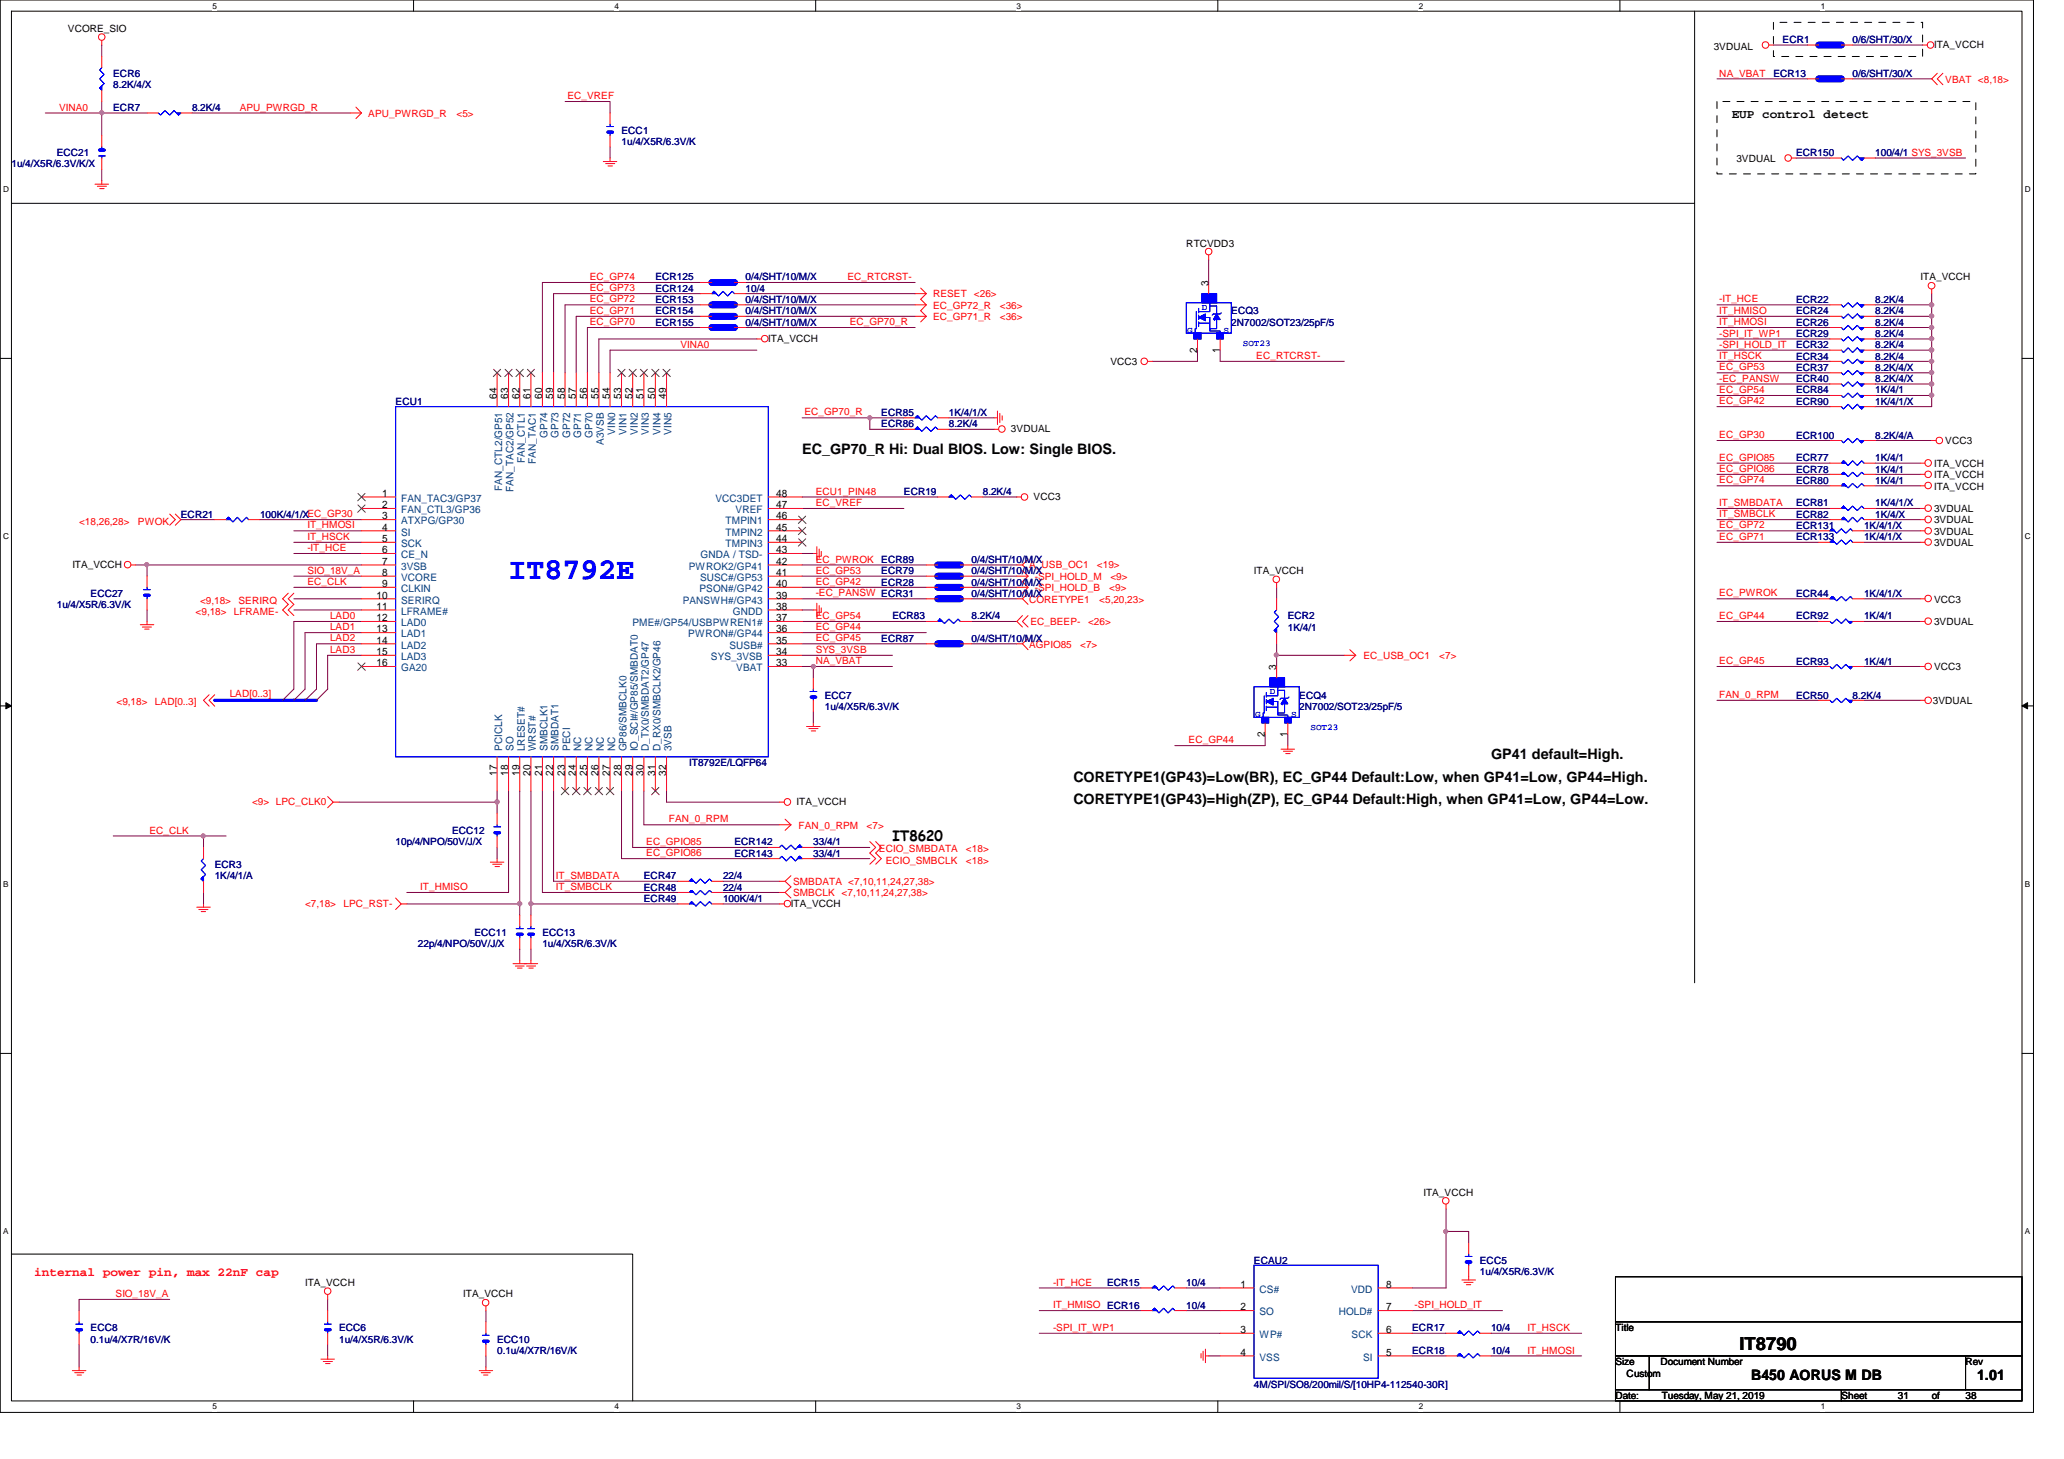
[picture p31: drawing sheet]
<svg xmlns="http://www.w3.org/2000/svg" width="297mm" height="210mm" viewBox="0 0 297 210" stroke-linecap="round" stroke-linejoin="round" font-family="sans-serif">
<defs><g id="words">
<text font-size="4.4" fill="#00f" x="73.2" y="83.3">IT8792E</text>
<text font-size="2.6" x="250.4" y="194.2">IT8790</text>
<g font-size="2.1">
<text x="115.4" y="65.3">EC_GP70_R Hi: Dual BIOS. Low: Single BIOS.</text>
<text x="154.5" y="112.4">CORETYPE1(GP43)=Low(BR), EC_GP44 Default:Low, when GP41=Low, GP44=High.</text>
<text x="214.6" y="109.2">GP41 default=High.</text>
<text x="154.5" y="115.7">CORETYPE1(GP43)=High(ZP), EC_GP44 Default:High, when GP41=Low, GP44=Low.</text>
<text x="128.4" y="120.9">IT8620</text>
<text x="252" y="198.6">B450 AORUS M DB</text>
<text x="284.5" y="198.6">1.01</text>
</g>
<text font-size="1.8" x="249.2" y="16.9">EUP control detect</text>
<text font-size="1.8" fill="#f00" x="4.9" y="183.6">internal power pin, max 22nF cap</text>
<g font-size="1.5">
<text x="173.9" y="41.1" transform="rotate(-90 173.9 41.1)">3</text>
<text x="172.3" y="50.7" transform="rotate(-90 172.3 50.7)">2</text>
<text x="175.6" y="50.7" transform="rotate(-90 175.6 50.7)">1</text>
<text x="71.5" y="57.4" transform="rotate(-90 71.5 57.4)">64</text>
<text x="73.1" y="57.4" transform="rotate(-90 73.1 57.4)">63</text>
<text x="74.8" y="57.4" transform="rotate(-90 74.8 57.4)">62</text>
<text x="76.4" y="57.4" transform="rotate(-90 76.4 57.4)">61</text>
<text x="78" y="57.4" transform="rotate(-90 78 57.4)">60</text>
<text x="79.6" y="57.4" transform="rotate(-90 79.6 57.4)">59</text>
<text x="81.3" y="57.4" transform="rotate(-90 81.3 57.4)">58</text>
<text x="82.9" y="57.4" transform="rotate(-90 82.9 57.4)">57</text>
<text x="84.5" y="57.4" transform="rotate(-90 84.5 57.4)">56</text>
<text x="86.1" y="57.4" transform="rotate(-90 86.1 57.4)">55</text>
<text x="87.8" y="57.4" transform="rotate(-90 87.8 57.4)">54</text>
<text x="89.4" y="57.4" transform="rotate(-90 89.4 57.4)">53</text>
<text x="91" y="57.4" transform="rotate(-90 91 57.4)">52</text>
<text x="92.6" y="57.4" transform="rotate(-90 92.6 57.4)">51</text>
<text x="94.3" y="57.4" transform="rotate(-90 94.3 57.4)">50</text>
<text x="95.9" y="57.4" transform="rotate(-90 95.9 57.4)">49</text>
<text x="55" y="71.5">1</text>
<text x="111.7" y="71.5">48</text>
<text x="55" y="73.1">2</text>
<text x="55" y="74.7">3</text>
<text x="55" y="76.3">4</text>
<text x="55" y="78">5</text>
<text x="111.7" y="73.1">47</text>
<text x="111.7" y="78">44</text>
<text x="111.7" y="76.3">45</text>
<text x="111.7" y="74.7">46</text>
<text x="55" y="79.6">6</text>
<text x="55" y="81.2">7</text>
<text x="55" y="82.8">8</text>
<text x="111.7" y="82.8">41</text>
<text x="111.7" y="79.6">43</text>
<text x="111.7" y="81.2">42</text>
<text x="54.2" y="86.1">10</text>
<text x="54.2" y="87.7">11</text>
<text x="54.2" y="89.4">12</text>
<text x="55" y="84.5">9</text>
<text x="111.7" y="87.7">38</text>
<text x="111.7" y="86.1">39</text>
<text x="111.7" y="84.5">40</text>
<text x="111.7" y="89.4">37</text>
<text x="54.2" y="91">13</text>
<text x="54.2" y="92.6">14</text>
<text x="54.2" y="94.2">15</text>
<text x="54.2" y="95.8">16</text>
<text x="111.7" y="95.8">33</text>
<text x="111.7" y="92.6">35</text>
<text x="111.7" y="94.2">34</text>
<text x="111.7" y="91">36</text>
<text x="183.7" y="96.4" transform="rotate(-90 183.7 96.4)">3</text>
<text x="182" y="106" transform="rotate(-90 182 106)">2</text>
<text x="185.3" y="106" transform="rotate(-90 185.3 106)">1</text>
<text x="71.5" y="111.6" transform="rotate(-90 71.5 111.6)">17</text>
<text x="73.1" y="111.6" transform="rotate(-90 73.1 111.6)">18</text>
<text x="74.8" y="111.6" transform="rotate(-90 74.8 111.6)">19</text>
<text x="76.4" y="111.6" transform="rotate(-90 76.4 111.6)">20</text>
<text x="78" y="111.6" transform="rotate(-90 78 111.6)">21</text>
<text x="79.6" y="111.6" transform="rotate(-90 79.6 111.6)">22</text>
<text x="81.3" y="111.6" transform="rotate(-90 81.3 111.6)">23</text>
<text x="82.9" y="111.6" transform="rotate(-90 82.9 111.6)">24</text>
<text x="84.5" y="111.6" transform="rotate(-90 84.5 111.6)">25</text>
<text x="86.1" y="111.6" transform="rotate(-90 86.1 111.6)">26</text>
<text x="87.8" y="111.6" transform="rotate(-90 87.8 111.6)">27</text>
<text x="89.4" y="111.6" transform="rotate(-90 89.4 111.6)">28</text>
<text x="91" y="111.6" transform="rotate(-90 91 111.6)">29</text>
<text x="92.6" y="111.6" transform="rotate(-90 92.6 111.6)">30</text>
<text x="94.3" y="111.6" transform="rotate(-90 94.3 111.6)">31</text>
<text x="95.9" y="111.6" transform="rotate(-90 95.9 111.6)">32</text>
<text x="178.5" y="185.3">1</text>
<text x="199.5" y="185.3">8</text>
<text x="178.5" y="188.5">2</text>
<text x="178.5" y="191.8">3</text>
<text x="199.5" y="191.8">6</text>
<text x="199.5" y="188.5">7</text>
<text x="178.5" y="195">4</text>
<text x="199.5" y="195">5</text>
</g>
<g font-size="1.5" fill="#004080">
<text x="78.8" y="63" transform="rotate(-90 78.8 63)">GP74</text>
<text x="80.4" y="63" transform="rotate(-90 80.4 63)">GP73</text>
<text x="82" y="63" transform="rotate(-90 82 63)">GP72</text>
<text x="83.6" y="63" transform="rotate(-90 83.6 63)">GP71</text>
<text x="85.3" y="63" transform="rotate(-90 85.3 63)">GP70</text>
<text x="86.9" y="64" transform="rotate(-90 86.9 64)">A3VSB</text>
<text x="88.5" y="62.5" transform="rotate(-90 88.5 62.5)">VIN0</text>
<text x="90.2" y="62.5" transform="rotate(-90 90.2 62.5)">VIN1</text>
<text x="91.8" y="62.5" transform="rotate(-90 91.8 62.5)">VIN2</text>
<text x="93.4" y="62.5" transform="rotate(-90 93.4 62.5)">VIN3</text>
<text x="95" y="62.5" transform="rotate(-90 95 62.5)">VIN4</text>
<text x="96.6" y="62.5" transform="rotate(-90 96.6 62.5)">VIN5</text>
<text x="72.3" y="70.7" transform="rotate(-90 72.3 70.7)">FAN_CTL2/GP51</text>
<text x="73.9" y="70.8" transform="rotate(-90 73.9 70.8)">FAN_TAC2/GP52</text>
<text x="75.5" y="66.6" transform="rotate(-90 75.5 66.6)">FAN_CTL1</text>
<text x="77.1" y="66.8" transform="rotate(-90 77.1 66.8)">FAN_TAC1</text>
<text x="57.7" y="72.2">FAN_TAC3/GP37</text>
<text x="57.7" y="73.8">FAN_CTL3/GP36</text>
<text x="57.7" y="75.4">ATXPG/GP30</text>
<text x="57.7" y="77">SI</text>
<text x="103" y="72.2">VCC3DET</text>
<text x="104.4" y="77">TMPIN2</text>
<text x="104.4" y="75.4">TMPIN1</text>
<text x="105.9" y="73.8">VREF</text>
<text x="57.7" y="78.7">SCK</text>
<text x="57.7" y="80.3">CE_N</text>
<text x="57.7" y="82">3VSB</text>
<text x="57.7" y="83.6">VCORE</text>
<text x="99.1" y="82">PWROK2/GP41</text>
<text x="100.8" y="83.6">SUSC#/GP53</text>
<text x="100.8" y="80.3">GNDA / TSD-</text>
<text x="104.4" y="78.7">TMPIN3</text>
<text x="57.7" y="85.2">CLKIN</text>
<text x="57.7" y="86.8">SERIRQ</text>
<text x="57.7" y="88.4">LFRAME#</text>
<text x="98.3" y="86.8">PANSWH#/GP43</text>
<text x="100.7" y="85.2">PSON#/GP42</text>
<text x="105.4" y="88.4">GNDD</text>
<text x="57.7" y="90.1">LAD0</text>
<text x="57.7" y="91.7">LAD1</text>
<text x="57.7" y="93.3">LAD2</text>
<text x="57.7" y="95">LAD3</text>
<text x="91" y="90.1">PME#/GP54/USBPWREN1#</text>
<text x="99.1" y="91.7">PWRON#/GP44</text>
<text x="102.3" y="95">SYS_3VSB</text>
<text x="105" y="93.3">SUSB#</text>
<text x="57.7" y="96.6">GA20</text>
<text x="106" y="96.6">VBAT</text>
<text x="72.3" y="108.1" transform="rotate(-90 72.3 108.1)">PCICLK</text>
<text x="73.9" y="108.1" transform="rotate(-90 73.9 108.1)">SO</text>
<text x="75.5" y="108.1" transform="rotate(-90 75.5 108.1)">LRESET#</text>
<text x="77.1" y="108.1" transform="rotate(-90 77.1 108.1)">WRST#</text>
<text x="78.8" y="108.1" transform="rotate(-90 78.8 108.1)">SMBCLK1</text>
<text x="80.4" y="108.1" transform="rotate(-90 80.4 108.1)">SMBDAT1</text>
<text x="82" y="108.1" transform="rotate(-90 82 108.1)">PECI</text>
<text x="83.6" y="108.1" transform="rotate(-90 83.6 108.1)">NC</text>
<text x="85.3" y="108.1" transform="rotate(-90 85.3 108.1)">NC</text>
<text x="86.9" y="108.1" transform="rotate(-90 86.9 108.1)">NC</text>
<text x="88.5" y="108.1" transform="rotate(-90 88.5 108.1)">NC</text>
<text x="90.2" y="108.1" transform="rotate(-90 90.2 108.1)">GP86/SMBCLK0</text>
<text x="91.8" y="108.1" transform="rotate(-90 91.8 108.1)">IO_SCI#/GP85/SMBDAT0</text>
<text x="93.4" y="108.1" transform="rotate(-90 93.4 108.1)">D_TX0/SMBDAT2/GP47</text>
<text x="95" y="108.1" transform="rotate(-90 95 108.1)">D_RX0/SMBCLK2/GP46</text>
<text x="96.6" y="108.1" transform="rotate(-90 96.6 108.1)">3VSB</text>
<text x="181.3" y="186">CS#</text>
<text x="194.4" y="186">VDD</text>
<text x="181.3" y="189.2">SO</text>
<text x="192.7" y="189.2">HOLD#</text>
<text x="181.3" y="195.7">VSS</text>
<text x="181.3" y="192.5">WP#</text>
<text x="194.5" y="192.5">SCK</text>
<text x="196.2" y="195.7">SI</text>
</g>
<g font-size="1.4">
<text x="9.8" y="4.6">VCORE_SIO</text>
<text x="246.6" y="7.2">3VDUAL</text>
<text x="278.3" y="6.9">ITA_VCCH</text>
<text x="249.9" y="23.3">3VDUAL</text>
<text x="170.7" y="35.5">RTCVDD3</text>
<text x="276.4" y="40.3">ITA_VCCH</text>
<text x="110.6" y="49.1">ITA_VCCH</text>
<text x="159.8" y="52.5">VCC3</text>
<text x="145.5" y="62.1">3VDUAL</text>
<text x="279.9" y="63.9">VCC3</text>
<text x="148.8" y="71.9">VCC3</text>
<text x="278.3" y="67.2">ITA_VCCH</text>
<text x="278.3" y="68.8">ITA_VCCH</text>
<text x="278.3" y="70.4">ITA_VCCH</text>
<text x="278.3" y="73.7">3VDUAL</text>
<text x="278.3" y="75.3">3VDUAL</text>
<text x="278.3" y="76.9">3VDUAL</text>
<text x="10.4" y="81.7">ITA_VCCH</text>
<text x="180.5" y="82.6">ITA_VCCH</text>
<text x="278.3" y="78.6">3VDUAL</text>
<text x="278.3" y="86.7">VCC3</text>
<text x="278.3" y="89.9">3VDUAL</text>
<text x="278.2" y="101.3">3VDUAL</text>
<text x="278.3" y="96.4">VCC3</text>
<text x="114.6" y="115.8">ITA_VCCH</text>
<text x="113.8" y="130.4">ITA_VCCH</text>
<text x="204.8" y="172">ITA_VCCH</text>
<text x="43.9" y="185">ITA_VCCH</text>
<text x="66.7" y="186.6">ITA_VCCH</text>
<text x="232.5" y="191.5">Title</text>
<text x="232.5" y="196.4">Size</text>
<text x="239" y="196.4">Document Number</text>
<text x="282.9" y="196.4">Rev</text>
<text x="232.5" y="201.3">Date:</text>
<text x="234.1" y="198">Custom</text>
<text x="239.1" y="201.3">Tuesday, May 21, 2019</text>
<text x="265" y="201.3">Sheet</text>
<text x="273.1" y="201.3">31</text>
<text x="278" y="201.3">of</text>
<text x="282.9" y="201.3">38</text>
</g>
<g font-size="1.4" fill="#000080">
<text x="16.3" y="11.1">ECR6</text>
<text x="255.2" y="11.1">ECR13</text>
<text x="256.5" y="6.2">ECR1</text>
<text x="266.6" y="11.1">0/6/SHT/30/X</text>
<text x="266.6" y="6.2">0/6/SHT/30/X</text>
<text x="16.3" y="16">ECR7</text>
<text x="16.3" y="12.7">8.2K/4/X</text>
<text x="27.6" y="16">8.2K/4</text>
<text x="8.2" y="22.5">ECC21</text>
<text x="89.4" y="19.2">ECC1</text>
<text x="89.4" y="20.8">1u/4/X5R/6.3V/K</text>
<text x="258.5" y="22.5">ECR150</text>
<text x="269.9" y="22.5">100/4/1 SYS_3VSB</text>
<text x="1.6" y="24.1">1u/4/X5R/6.3V/K/X</text>
<text x="94.3" y="42">ECR124</text>
<text x="94.3" y="40.3">ECR125</text>
<text x="107.3" y="42">10/4</text>
<text x="107.3" y="40.3">0/4/SHT/10/M/X</text>
<text x="94.3" y="45.2">ECR154</text>
<text x="94.3" y="43.6">ECR153</text>
<text x="94.3" y="46.9">ECR155</text>
<text x="107.3" y="45.2">0/4/SHT/10/M/X</text>
<text x="107.3" y="43.6">0/4/SHT/10/M/X</text>
<text x="107.3" y="46.9">0/4/SHT/10/M/X</text>
<text x="177.2" y="45.2">ECQ3</text>
<text x="177.2" y="46.9">2N7002/SOT23/25pF/5</text>
<text x="258.5" y="43.6">ECR22</text>
<text x="258.5" y="45.2">ECR24</text>
<text x="258.5" y="46.9">ECR26</text>
<text x="269.9" y="43.6">8.2K/4</text>
<text x="269.9" y="45.2">8.2K/4</text>
<text x="269.9" y="46.9">8.2K/4</text>
<text x="258.5" y="51.7">ECR34</text>
<text x="258.5" y="50.1">ECR32</text>
<text x="258.5" y="48.5">ECR29</text>
<text x="258.5" y="53.3">ECR37</text>
<text x="269.9" y="51.7">8.2K/4</text>
<text x="269.9" y="50.1">8.2K/4</text>
<text x="269.9" y="48.5">8.2K/4</text>
<text x="269.9" y="53.3">8.2K/4/X</text>
<text x="56.9" y="58.3">ECU1</text>
<text x="126.8" y="59.9">ECR85</text>
<text x="136.6" y="59.9">1K/4/1/X</text>
<text x="258.5" y="58.3">ECR90</text>
<text x="258.5" y="55">ECR40</text>
<text x="258.5" y="56.6">ECR84</text>
<text x="269.9" y="58.3">1K/4/1/X</text>
<text x="269.9" y="55">8.2K/4/X</text>
<text x="269.9" y="56.6">1K/4/1</text>
<text x="126.8" y="61.5">ECR86</text>
<text x="136.6" y="61.5">8.2K/4</text>
<text x="258.5" y="63.1">ECR100</text>
<text x="269.9" y="63.1">8.2K/4/A</text>
<text x="130.1" y="71.2">ECR19</text>
<text x="141.4" y="71.2">8.2K/4</text>
<text x="258.5" y="68">ECR78</text>
<text x="258.5" y="69.6">ECR80</text>
<text x="258.5" y="66.4">ECR77</text>
<text x="269.9" y="68">1K/4/1</text>
<text x="269.9" y="69.6">1K/4/1</text>
<text x="269.9" y="66.4">1K/4/1</text>
<text x="26" y="74.5">ECR21</text>
<text x="37.4" y="74.5">100K/4/1/XEC_GP30</text>
<text x="258.5" y="76.1">ECR131</text>
<text x="258.5" y="77.7">ECR133</text>
<text x="258.5" y="74.5">ECR82</text>
<text x="258.5" y="72.9">ECR81</text>
<text x="268.3" y="76.1">1K/4/1/X</text>
<text x="268.3" y="77.7">1K/4/1/X</text>
<text x="269.9" y="74.5">1K/4/X</text>
<text x="269.9" y="72.9">1K/4/1/X</text>
<text x="126.8" y="82.6">ECR79</text>
<text x="126.8" y="81">ECR89</text>
<text x="139.8" y="82.6">0/4/SHT/10/M/X</text>
<text x="139.8" y="81">0/4/SHT/10/M/X</text>
<text x="8.2" y="87.5">1u/4/X5R/6.3V/K</text>
<text x="13" y="85.9">ECC27</text>
<text x="126.8" y="84.2">ECR28</text>
<text x="128.4" y="89.1">ECR83</text>
<text x="139.8" y="85.9">0/4/SHT/10/M/X</text>
<text x="139.8" y="84.2">0/4/SHT/10/M/X</text>
<text x="139.8" y="89.1">8.2K/4</text>
<text x="185.3" y="89.1">ECR2</text>
<text x="258.5" y="89.1">ECR92</text>
<text x="258.5" y="85.9">ECR44</text>
<text x="268.3" y="89.1">1K/4/1</text>
<text x="268.3" y="85.9">1K/4/1/X</text>
<text x="126.8" y="92.4">ECR87</text>
<text x="139.8" y="92.4">0/4/SHT/10/M/X</text>
<text x="185.3" y="90.8">1K/4/1</text>
<text x="258.5" y="95.6">ECR93</text>
<text x="268.3" y="95.6">1K/4/1</text>
<text x="118.7" y="100.5">ECC7</text>
<text x="187" y="100.5">ECQ4</text>
<text x="258.5" y="100.5">ECR50</text>
<text x="266.6" y="100.5">8.2K/4</text>
<text x="118.7" y="102.1">1u/4/X5R/6.3V/K</text>
<text x="187" y="102.1">2N7002/SOT23/25pF/5</text>
<text x="99.2" y="110.2">IT8792E/LQFP64</text>
<text x="30.9" y="124.9">ECR3</text>
<text x="56.9" y="121.6">10p/4/NPO/50V/J/X</text>
<text x="65.1" y="120">ECC12</text>
<text x="105.7" y="121.6">ECR142</text>
<text x="105.7" y="123.3">ECR143</text>
<text x="117" y="121.6">33/4/1</text>
<text x="117" y="123.3">33/4/1</text>
<text x="30.9" y="126.5">1K/4/1/A</text>
<text x="92.7" y="128.1">ECR48</text>
<text x="92.7" y="126.5">ECR47</text>
<text x="92.7" y="129.8">ECR49</text>
<text x="104.1" y="128.1">22/4</text>
<text x="104.1" y="126.5">22/4</text>
<text x="104.1" y="129.8">100K/4/1</text>
<text x="60.2" y="136.3">22p/4/NPO/50V/J/X</text>
<text x="68.3" y="134.6">ECC11</text>
<text x="78.1" y="134.6">ECC13</text>
<text x="78.1" y="136.3">1u/4/X5R/6.3V/K</text>
<text x="159.3" y="185">ECR15</text>
<text x="170.7" y="185">10/4</text>
<text x="180.5" y="181.8">ECAU2</text>
<text x="213" y="181.8">ECC5</text>
<text x="213" y="183.4">1u/4/X5R/6.3V/K</text>
<text x="13" y="191.5">ECC8</text>
<text x="48.8" y="191.5">ECC6</text>
<text x="170.7" y="188.3">10/4</text>
<text x="203.2" y="191.5">ECR17</text>
<text x="214.6" y="191.5">10/4</text>
<text x="13" y="193.2">0.1u/4/X7R/16V/K</text>
<text x="48.8" y="193.2">1u/4/X5R/6.3V/K</text>
<text x="71.5" y="193.2">ECC10</text>
<text x="71.5" y="194.8">0.1u/4/X7R/16V/K</text>
<text x="203.2" y="194.8">ECR18</text>
<text x="214.6" y="194.8">10/4</text>
<text x="180.5" y="199.6">4M/SPI/SO8/200mil/S/[10HP4-112540-30R]</text>
</g>
<g font-size="1.4" fill="#f00">
<text x="247.4" y="11">NA_VBAT</text>
<text x="279.9" y="11.9">VBAT &lt;8,18&gt;</text>
<text x="8.5" y="15.9">VINA0</text>
<text x="34.5" y="15.9">APU_PWRGD_R</text>
<text x="53" y="16.8">APU_PWRGD_R</text>
<text x="65.7" y="16.8">&lt;5&gt;</text>
<text x="81.7" y="14.3">EC_VREF</text>
<text x="84.9" y="40.3">EC_GP74</text>
<text x="84.9" y="41.9">EC_GP73</text>
<text x="122" y="40.3">EC_RTCRST-</text>
<text x="84.9" y="46.8">EC_GP70</text>
<text x="84.9" y="43.5">EC_GP72</text>
<text x="84.9" y="45.2">EC_GP71</text>
<text x="122.3" y="46.8">EC_GP70_R</text>
<text x="134.3" y="42.8">RESET</text>
<text x="134.3" y="46.1">EC_GP71_R</text>
<text x="134.3" y="44.4">EC_GP72_R</text>
<text x="140.2" y="42.8">&lt;26&gt;</text>
<text x="143.9" y="46.1">&lt;36&gt;</text>
<text x="143.9" y="44.4">&lt;36&gt;</text>
<text x="247.4" y="43.5">-IT_HCE</text>
<text x="247.4" y="45.2">IT_HMISO</text>
<text x="247.4" y="46.8">IT_HMOSI</text>
<text x="97.9" y="50">VINA0</text>
<text x="180.8" y="51.6">EC_RTCRST-</text>
<text x="247.4" y="48.4">-SPI_IT_WP1</text>
<text x="247.4" y="50">-SPI_HOLD_IT</text>
<text x="247.4" y="51.6">IT_HSCK</text>
<text x="247.4" y="53.3">EC_GP53</text>
<text x="115.8" y="59.8">EC_GP70_R</text>
<text x="247.4" y="54.9">-EC_PANSW</text>
<text x="247.4" y="56.6">EC_GP54</text>
<text x="247.4" y="58.2">EC_GP42</text>
<text x="247.4" y="63">EC_GP30</text>
<text x="117.4" y="71.2">ECU1_PIN48</text>
<text x="247.4" y="66.3">EC_GPIO85</text>
<text x="247.4" y="67.9">EC_GPIO86</text>
<text x="247.4" y="69.6">EC_GP74</text>
<text x="11.4" y="75.5">&lt;18,26,28&gt;</text>
<text x="19.9" y="75.5">PWOK</text>
<text x="44.2" y="76">IT_HMOSI</text>
<text x="44.2" y="77.7">IT_HSCK</text>
<text x="117.4" y="72.8">EC_VREF</text>
<text x="247.4" y="72.8">IT_SMBDATA</text>
<text x="247.4" y="74.4">IT_SMBCLK</text>
<text x="247.4" y="76">EC_GP72</text>
<text x="247.4" y="77.7">EC_GP71</text>
<text x="44.2" y="82.5">SIO_18V_A</text>
<text x="44.2" y="79.3">-IT_HCE</text>
<text x="117.4" y="80.9">EC_PWROK</text>
<text x="117.4" y="82.5">EC_GP53</text>
<text x="148.1" y="81.8">A_USB_OC1</text>
<text x="148.9" y="83.4">-SPI_HOLD_M</text>
<text x="157.9" y="81.8">&lt;19&gt;</text>
<text x="159.8" y="83.4">&lt;9&gt;</text>
<text x="28.1" y="88.5">&lt;9,18&gt;</text>
<text x="28.8" y="86.8">&lt;9,18&gt;</text>
<text x="33.7" y="88.5">LFRAME-</text>
<text x="34.3" y="86.8">SERIRQ</text>
<text x="44.2" y="84.2">EC_CLK</text>
<text x="47.5" y="89.1">LAD0</text>
<text x="117.4" y="84.2">EC_GP42</text>
<text x="117.4" y="85.8">-EC_PANSW ECR31</text>
<text x="117.4" y="89.1">EC_GP54</text>
<text x="148.1" y="86.7">CORETYPE1</text>
<text x="148.3" y="89.9">EC_BEEP-</text>
<text x="148.9" y="85">-SPI_HOLD_B</text>
<text x="156.6" y="89.9">&lt;26&gt;</text>
<text x="158.2" y="86.7">&lt;5,20,23&gt;</text>
<text x="159.6" y="85">&lt;9&gt;</text>
<text x="247.4" y="85.8">EC_PWROK</text>
<text x="247.4" y="89.1">EC_GP44</text>
<text x="47.5" y="93.9">LAD3</text>
<text x="47.5" y="92.3">LAD2</text>
<text x="47.5" y="90.7">LAD1</text>
<text x="117.4" y="93.9">SYS_3VSB</text>
<text x="117.4" y="90.7">EC_GP44</text>
<text x="117.4" y="95.5">NA_VBAT</text>
<text x="117.4" y="92.3">EC_GP45</text>
<text x="148.1" y="93.2">AGPIO85</text>
<text x="155.4" y="93.2">&lt;7&gt;</text>
<text x="196.2" y="94.8">EC_USB_OC1</text>
<text x="207.1" y="94.8">&lt;7&gt;</text>
<text x="247.4" y="95.5">EC_GP45</text>
<text x="16.8" y="101.5">&lt;9,18&gt;</text>
<text x="22.3" y="101.5">LAD[0..3]</text>
<text x="33.1" y="100.2">LAD[0..3]</text>
<text x="247.4" y="100.4">FAN_0_RPM</text>
<text x="171.1" y="106.9">EC_GP44</text>
<text x="21.5" y="119.9">EC_CLK</text>
<text x="36.3" y="115.8">&lt;9&gt; LPC_CLK0</text>
<text x="96.3" y="118.3">FAN_0_RPM</text>
<text x="114.9" y="119.2">FAN_0_RPM</text>
<text x="124.7" y="119.2">&lt;7&gt;</text>
<text x="93" y="121.6">EC_GPIO85</text>
<text x="93" y="123.2">EC_GPIO86</text>
<text x="126.5" y="122.6">ECIO_SMBDATA</text>
<text x="127.5" y="124.2">ECIO_SMBCLK</text>
<text x="139" y="124.2">&lt;18&gt;</text>
<text x="139" y="122.6">&lt;18&gt;</text>
<text x="43.9" y="130.4">&lt;7,18&gt;</text>
<text x="49.4" y="130.4">LPC_RST-</text>
<text x="60.5" y="128.1">IT_HMISO</text>
<text x="80" y="126.4">IT_SMBDATA</text>
<text x="80" y="128.1">IT_SMBCLK</text>
<text x="114.1" y="127.3">SMBDATA &lt;7,10,11,24,27,38&gt;</text>
<text x="114.1" y="128.9">SMBCLK &lt;7,10,11,24,27,38&gt;</text>
<text x="151.6" y="185">-IT_HCE</text>
<text x="16.6" y="186.6">SIO_18V_A</text>
<text x="151.6" y="191.5">-SPI_IT_WP1</text>
<text x="151.6" y="188.2">IT_HMISO ECR16</text>
<text x="203.6" y="188.2">-SPI_HOLD_IT</text>
<text x="219.8" y="191.5">IT_HSCK</text>
<text x="219.8" y="194.7">IT_HMOSI</text>
</g>
<g font-size="1.3" fill="#00f">
<text x="170.9" y="47.9">G</text>
<text x="173" y="44.6">D</text>
<text x="176.1" y="47.9">S</text>
<text x="178.9" y="49.8">SOT23</text>
<text x="182.7" y="99.9">D</text>
<text x="180.6" y="103.1">G</text>
<text x="185.8" y="103.1">S</text>
<text x="188.6" y="105.1">SOT23</text>
</g>
<g font-size="1.2">
<text x="30.6" y="1.2">5</text>
<text x="88.4" y="1.2">4</text>
<text x="146.3" y="1.2">3</text>
<text x="204.2" y="1.2">2</text>
<text x="262" y="1.2">1</text>
<text x=".5" y="27.6">D</text>
<text x="291.4" y="27.6">D</text>
<text x=".5" y="77.6">C</text>
<text x="291.4" y="77.6">C</text>
<text x=".5" y="127.6">B</text>
<text x="291.4" y="127.6">B</text>
<text x=".5" y="177.6">A</text>
<text x="291.4" y="177.6">A</text>
<text x="30.6" y="202.8">5</text>
<text x="88.4" y="202.8">4</text>
<text x="146.3" y="202.8">3</text>
<text x="204.2" y="202.8">2</text>
<text x="262" y="202.8">1</text>
</g>
</g></defs>
<path d="M0 0h292.6v203.2h-292.6zM1.6 1.6h289.4v199.9h-289.4z" fill="none" stroke="#000" stroke-width=".14"/>
<g fill="#fff">
<path d="M30.6 .2h.6v1.3h-.6z"/>
<path d="M30.6 201.7h.6v1.3h-.6z"/>
</g>
<path d="M59.5 0v1.6M59.5 201.5v1.7" fill="none" stroke="#000" stroke-width=".14"/>
<g fill="#fff">
<path d="M88.4 .2h.6v1.3h-.6z"/>
<path d="M88.4 201.7h.6v1.3h-.6z"/>
</g>
<path d="M117.4 0v1.6M117.4 201.5v1.7" fill="none" stroke="#000" stroke-width=".14"/>
<g fill="#fff">
<path d="M146.3 .2h.6v1.3h-.6z"/>
<path d="M146.3 201.7h.6v1.3h-.6z"/>
</g>
<path d="M175.3 0v1.6M175.3 201.5v1.7" fill="none" stroke="#000" stroke-width=".14"/>
<g fill="#fff">
<path d="M204.2 .2h.6v1.3h-.6z"/>
<path d="M204.2 201.7h.6v1.3h-.6z"/>
</g>
<path d="M233.1 0v1.6M233.1 201.5v1.7" fill="none" stroke="#000" stroke-width=".14"/>
<g fill="#fff">
<path d="M262 .2h.6v1.3h-.6z"/>
<path d="M262 201.7h.6v1.3h-.6z"/>
<path d="M.5 26.6h.8v1.3h-.8z"/>
<path d="M291.4 26.6h.8v1.3h-.8z"/>
<path d="M.5 76.5h.8v1.4h-.8z"/>
<path d="M291.4 76.5h.8v1.4h-.8z"/>
</g>
<path d="M0 51.6h1.6M291 51.6h1.6" fill="none" stroke="#000" stroke-width=".14"/>
<g fill="#fff">
<path d="M.5 126.5h.7v1.3h-.7z"/>
<path d="M291.4 126.5h.7v1.3h-.7z"/>
</g>
<path d="M0 101.6h1.6M.8 101.1l.8 .5-.8 .4zM291 101.6h1.6M291 101.6l.8-.5v.9z" fill="none" stroke="#000" stroke-width=".14"/>
<path d="M.8 101.1l.8 .5-.8 .4zM291 101.6l.8-.5v.9z" fill="#000"/>
<g fill="#fff">
<path d="M.5 176.5h.7v1.3h-.7z"/>
<path d="M291.4 176.5h.7v1.3h-.7z"/>
</g>
<path d="M0 151.6h1.6M291 151.6h1.6" fill="none" stroke="#000" stroke-width=".14"/>
<g fill="none" stroke="#800040" stroke-width=".14">
<path d="M14.6 24.4v1.6M173.9 37.4v3.2M78.1 40.6h22.7M107.3 40.6h24.4M165.8 52h6.5M175.6 50.4v1.6h17.9M130.1 60.1h-4.9v1.7h4.9M136.6 61.8h6.5M136.6 60.1h6.5M21.2 87.8v1.6M42.3 89.4v9.7M43.9 91v8.1"/>
<path d="M45.5 92.6v6.5M47.2 94.3v4.8M139.8 84.5h6.5M95.9 113.8v1.6M76.4 130v1.7M208.1 173.9v3.3M69.9 195.1v1.6"/>
</g>
<path d="M43.9 100.8h1.6" fill="none" stroke="#00f" stroke-width=".47"/>
<circle cx="76.4" cy="130" r=".3" fill="#f0f"/>
<circle cx="76.4" cy="130" r=".3" fill="none" stroke="#f0f" stroke-width=".14"/>
<path d="M115.4 60.1h9.8M74.8 113.8v16.2M47.2 193.4v1.7M47.2 186.9v1.7" fill="none" stroke="#800040" stroke-width=".14"/>
<circle cx="125.2" cy="60.1" r=".3" fill="#f0f"/>
<circle cx="125.2" cy="60.1" r=".3" fill="none" stroke="#f0f" stroke-width=".14"/>
<g fill="none" stroke="#800040" stroke-width=".14">
<path d="M14.6 14.6v1.7M247.1 43.9h16.3M247.1 45.5h16.3M247.1 47.1h16.3M247.1 48.8h16.3M247.1 50.4h16.3M247.1 52h16.3M247.1 53.6h16.3M247.1 55.2h16.3M37.4 74.8h14.6M42.3 76.4h9.7M42.3 78h9.7"/>
<path d="M42.3 79.6h9.7M115.4 73.2h14.7M115.4 79.6h1.6M115.4 71.5h19.6M141.4 71.5h4.9M19.5 81.3h1.7M42.3 82.9h9.7M115.4 84.5h17.9M115.4 86.1h17.9M115.4 81.3h17.9M117 95.9h11.4M139.8 86.1h6.5"/>
<path d="M89.4 113.8v9.7h21.2M91.1 113.8v8.1h19.5M117 102.4v1.6M76.4 130h21.2M211.4 177.2v1.6M24.4 186.9h-13v1.7M173.9 195.1h1.7"/>
</g>
<circle cx="117" cy="95.9" r=".3" fill="#f0f"/>
<circle cx="117" cy="95.9" r=".3" fill="none" stroke="#f0f" stroke-width=".14"/>
<path d="M42.3 86.1h9.7M42.3 87.8h9.7M42.3 89.4h9.7M43.9 91h8.1M45.5 92.6h6.5M47.2 94.3h4.8M115.4 94.3h13M115.4 87.8h1.6M71.5 115.4v1.6M71.5 121.9v1.6" fill="none" stroke="#800040" stroke-width=".14"/>
<circle cx="71.5" cy="115.4" r=".31" fill="#f0f"/>
<circle cx="71.5" cy="115.4" r=".31" fill="none" stroke="#f0f" stroke-width=".14"/>
<g fill="none" stroke="#800040" stroke-width=".14">
<path d="M81.3 14.6h6.5v1.7M78.1 40.6v13M100.8 42.2h-21.1v11.4M100.8 47.1h-16.3v6.5M107.3 42.2h24.4M108.9 50.4h-21.1v3.2M247.1 56.9h16.3M247.1 58.5h16.3M269.9 52h8.1M278 53.6v1.6M26 74.8h4.9M247.1 66.6h16.3"/>
<path d="M247.1 68.2h16.3M247.1 69.9h16.3M247.1 73.2h16.3M247.1 74.8h16.3M247.1 63.4h16.3M269.9 66.6h6.5M269.9 68.2h6.5M269.9 69.9h6.5M269.9 73.2h6.5M269.9 74.8h6.5M115.4 89.4h17.9M247.1 86.1h14.6"/>
<path d="M268.3 86.1h8.1M71.5 113.8v1.6h-22.7M73.2 113.8v14.6h-14.7M78.1 113.8v14.6M74.8 130v1.7M76.4 136.5v1.7M104.1 130h8.1M104.1 128.4h8.1M104.1 126.8h8.1M208.1 177.2v8.1M149.6 191.8h26M149.6 185.3h14.6"/>
<path d="M170.7 188.6h4.9M170.7 185.3h4.9M203.2 188.6h13M203.2 195.1h4.9M214.6 195.1h13M214.6 191.8h13"/>
</g>
<circle cx="208.1" cy="177.2" r=".3" fill="#f0f"/>
<circle cx="208.1" cy="177.2" r=".3" fill="none" stroke="#f0f" stroke-width=".14"/>
<g fill="none" stroke="#800040" stroke-width=".14">
<path d="M247.1 11.3h13M255.2 6.5h4.9M266.6 11.3h11.4M266.6 6.5h10.1M87.8 21.1v1.6M86.2 48.8v4.8M278 43.9v1.6M278 56.9v1.6M21.2 81.3v1.6M117 95.9v1.6M208.1 177.2h3.3M11.4 193.4v3.3"/>
<path d="M149.6 188.6h14.6M203.2 185.3h4.9M203.2 191.8h4.9"/>
</g>
<circle cx="278" cy="56.8" r=".31" fill="#f0f"/>
<circle cx="278" cy="56.8" r=".31" fill="none" stroke="#f0f" stroke-width=".14"/>
<path d="M269.9 43.9h8.1M139.8 89.4h6.5M79.7 113.8v13h17.9M95.9 115.4h16.3M78.1 128.4h19.5" fill="none" stroke="#800040" stroke-width=".14"/>
<circle cx="278" cy="43.9" r=".31" fill="#f0f"/>
<circle cx="278" cy="43.9" r=".31" fill="none" stroke="#f0f" stroke-width=".14"/>
<path d="M269.9 55.2h8.1v1.7" fill="none" stroke="#800040" stroke-width=".14"/>
<circle cx="278" cy="55.2" r=".31" fill="#f0f"/>
<circle cx="278" cy="55.2" r=".31" fill="none" stroke="#f0f" stroke-width=".14"/>
<path d="M278 45.5v1.6" fill="none" stroke="#800040" stroke-width=".14"/>
<circle cx="278" cy="45.5" r=".31" fill="#f0f"/>
<circle cx="278" cy="45.5" r=".31" fill="none" stroke="#f0f" stroke-width=".14"/>
<path d="M269.9 56.9h8.1M269.9 47.1h8.1M278 48.8v3.2M269.9 63.4h8.1" fill="none" stroke="#800040" stroke-width=".14"/>
<circle cx="278" cy="50.4" r=".32" fill="#f0f"/>
<circle cx="278" cy="50.4" r=".32" fill="none" stroke="#f0f" stroke-width=".14"/>
<path d="M86.2 48.8h22.7M269.9 58.5h8.1M269.9 48.8h8.1" fill="none" stroke="#800040" stroke-width=".14"/>
<circle cx="278" cy="48.7" r=".31" fill="#f0f"/>
<circle cx="278" cy="48.7" r=".31" fill="none" stroke="#f0f" stroke-width=".14"/>
<path d="M21.2 81.3h30.8" fill="none" stroke="#800040" stroke-width=".14"/>
<circle cx="21.1" cy="81.2" r=".3" fill="#f0f"/>
<circle cx="21.1" cy="81.2" r=".3" fill="none" stroke="#f0f" stroke-width=".14"/>
<path d="M269.9 45.5h8.1M278 52v1.6" fill="none" stroke="#800040" stroke-width=".14"/>
<circle cx="278" cy="53.6" r=".31" fill="#f0f"/>
<circle cx="278" cy="53.6" r=".31" fill="none" stroke="#f0f" stroke-width=".14"/>
<circle cx="278" cy="52" r=".31" fill="#f0f"/>
<circle cx="278" cy="52" r=".31" fill="none" stroke="#f0f" stroke-width=".14"/>
<path d="M6.5 16.3h8.1v3.2M269.9 50.4h8.1M269.9 53.6h8.1M115.4 82.9h17.9M139.8 82.9h6.5M69.9 188.6v1.6" fill="none" stroke="#800040" stroke-width=".14"/>
<circle cx="14.6" cy="16.2" r=".3" fill="#f0f"/>
<circle cx="14.6" cy="16.2" r=".3" fill="none" stroke="#f0f" stroke-width=".14"/>
<path d="M14.6 6.5v1.6M258.5 22.7h4.9M269.9 22.7h13M58.5 130h16.3M74.8 136.5v1.7M117 121.9h8.2M117 123.5h8.2" fill="none" stroke="#800040" stroke-width=".14"/>
<circle cx="74.8" cy="130" r=".31" fill="#f0f"/>
<circle cx="74.8" cy="130" r=".31" fill="none" stroke="#f0f" stroke-width=".14"/>
<path d="M107.3 47.1h24.4M172.3 50.4v1.6M278 47.1v1.7" fill="none" stroke="#800040" stroke-width=".14"/>
<circle cx="278" cy="47.1" r=".31" fill="#f0f"/>
<circle cx="278" cy="47.1" r=".31" fill="none" stroke="#f0f" stroke-width=".14"/>
<path d="M278 42.2v1.7M115.4 91h17.9M115.4 95.9h1.6M183.7 92.6v1.7h9.8M183.7 84.5v1.6M183.7 94.3v1.6M247.1 89.4h14.6M268.3 89.4h8.1M76.4 113.8v16.2M182.1 105.7v1.6h-13M185.3 105.7v1.6" fill="none" stroke="#800040" stroke-width=".14"/>
<circle cx="183.7" cy="94.2" r=".3" fill="#f0f"/>
<circle cx="183.7" cy="94.2" r=".3" fill="none" stroke="#f0f" stroke-width=".14"/>
<path d="M115.4 92.6h17.9M139.8 81.3h6.5M139.8 92.6h6.5M247.1 95.9h14.6M268.3 95.9h8.1M16.3 120.3h13v1.6M29.3 120.3h3.3" fill="none" stroke="#800040" stroke-width=".14"/>
<path d="M30.9 100.8h13" fill="none" stroke="#00f" stroke-width=".47"/>
<circle cx="29.3" cy="120.3" r=".3" fill="#f0f"/>
<circle cx="29.3" cy="120.3" r=".3" fill="none" stroke="#f0f" stroke-width=".14"/>
<g fill="none" stroke="#800040" stroke-width=".14">
<path d="M14.6 16.3h6.6M27.6 16.3h22.8M100.8 43.9h-19.5v9.7M100.8 45.5h-17.9v8.1M107.3 43.9h24.4M107.3 45.5h24.4M247.1 76.4h14.6M247.1 78h14.6M268.3 76.4h8.1M268.3 78h8.1M42.3 84.5h9.7M42.3 99.1l-1.6 1.7"/>
<path d="M43.9 99.1l-1.6 1.7M45.5 99.1l-1.6 1.7M47.2 99.1l-1.7 1.7M92.7 113.8v4.9h19.5M247.1 100.8h14.6M268.3 100.8h8.1M29.3 128.4v1.6"/>
</g>
<g fill="none" stroke="#f00" stroke-width=".14">
<path d="M14.6 5.8v.7M50.4 16.3h1.6M51.2 15.4l.8 .9M52 16.3l-.8 .8M254.6 6.5h.6M276.7 6.5h.7M278.8 10.5l-.8 .8 .8 .9M279.6 10.5l-.8 .8 .8 .9M13.7 26.5h1.9M14 26.8h1.3M14.3 27.1h.7M14.6 26v.5"/>
<path d="M86.8 23.2h2M87.2 23.5h1.3M87.5 23.9h.6M87.8 22.7v.5M173.9 36.7v.7M257.8 22.7h.7M108.9 48.8h.7M131.7 42.2h1.6M131.7 45.5h1.6M131.7 43.9h1.6M132.5 41.4l.8 .8M133.3 42.2l-.8 .9 .8 .8"/>
<path d="M133.3 43.9l-.8 .8 .8 .8M133.3 45.5l-.8 .8M143.5 59.1v2M143.9 59.5v1.3M144.2 59.8v.7M165.2 52h.6M278 41.6v.6M24.4 74l.8 .8-.8 .8M25.2 74l.8 .8-.8 .8M117 79.6h.6M117.6 78.7v1.9M117.9 79v1.3"/>
<path d="M118.2 79.3v.7M143.1 60.1h.4M143.1 61.8h.6M146.3 71.5h.7M276.4 66.6h.6M276.4 68.2h.6M276.4 69.9h.6M276.4 73.2h.6M276.4 74.8h.6M276.4 76.4h.6M276.4 78h.6M278 63.4h.6"/>
<path d="M18.9 81.3h.6M20.2 89.9h1.9M20.5 90.2h1.3M20.8 90.5h.7M21.2 89.4v.5M30.1 99.9l-.8 .9 .8 .8M30.9 99.9l-.8 .9 .8 .8M41.5 85.3l-.8 .8 .8 .9-.8 .8 .8 .8M42.3 85.3l-.8 .8 .8 .9-.8 .8 .8 .8M117 87.8h.6M117.6 86.8v1.9M117.9 87.1v1.3"/>
<path d="M118.2 87.5v.6M146.3 82.9h1.7M146.3 84.5h1.7M146.3 86.1h.8M146.3 81.3h.8M146.3 92.6h.8M147.1 82.1l.9 .8M147.1 88.6l-.8 .8 .8 .8M148 82.9l-.9 .8 .9 .8M148 84.5l-.9 .8M148 85.3l-.9 .8 .9 .9M148 80.4l-.9 .9 .9 .8"/>
<path d="M148 91.8l-.9 .8 .9 .9M148 88.6l-.9 .8 .9 .8M183.7 83.9v.6M193.5 94.3h1.6M194.3 93.5l.8 .8M195.1 94.3l-.8 .8M276.4 86.1h.6M276.4 89.4h.6M276.4 95.9h.6M47.2 114.6l.8 .8-.8 .8M48 115.4h.8M112.2 115.4h.7"/>
<path d="M112.2 118.7h1.6M113 117.9l.8 .8M113.8 118.7l-.8 .8M116.1 104.5h1.9M116.4 104.8h1.3M116.8 105.2h.6M117 104v.5M184.4 107.8h1.9M184.7 108.1h1.3M185 108.4h.7M185.3 107.3v.5M276.4 100.8h.6"/>
<path d="M28.3 130.5h2M28.6 130.9h1.3M29 131.1h.6M29.3 130v.5M56.9 129.2l.8 .8-.8 .9M57.7 130h.8M70.6 124h1.9M70.9 124.3h1.3M71.2 124.7h.7M71.5 123.5v.5M73.8 138.6h2M74.2 139h1.2"/>
<path d="M74.5 139.3h.6M74.8 138.2v.4M75.4 138.6h2M75.8 139h1.3M76.1 139.3h.6M76.4 138.2v.4M112.2 126.8h.8M112.2 128.4h.8M112.2 130h.7M113.8 126l-.8 .8 .8 .8-.8 .8 .8 .8M125.2 121.1l.8 .8-.8 .8 .8 .8-.8 .8M126 121.1l.8 .8-.8 .8 .8 .8-.8 .8"/>
<path d="M208.1 173.3v.6M10.4 197.2h2M10.7 197.5h1.4M11.1 197.8h.6M11.4 196.7v.5M46.2 195.5h1.9M46.5 195.9h1.3M46.9 196.2h.6M47.2 195.1v.4M47.2 186.3v.6M69 197.2h1.9M69.3 197.5h1.3"/>
<path d="M69.6 197.8h.6M69.9 196.7v.5M69.9 187.9v.7M172.8 194.7v.7M173.1 194.4v1.3M173.5 194.1v1.9M173.5 195.1h.4M210.4 184.1h1.9M210.7 184.5h1.3M211 184.8h.7M211.4 183.7v.4"/>
<circle cx="14.6" cy="5.3" r=".47"/>
<circle cx="254.1" cy="6.5" r=".47"/>
<circle cx="277.8" cy="6.5" r=".47"/>
<circle cx="173.9" cy="36.2" r=".47"/>
<circle cx="257.3" cy="22.7" r=".47"/>
<circle cx="110.1" cy="48.7" r=".47"/>
<circle cx="164.7" cy="52" r=".47"/>
<circle cx="278" cy="41.1" r=".48"/>
<circle cx="144.2" cy="61.7" r=".47"/>
<circle cx="147.4" cy="71.5" r=".47"/>
<circle cx="277.5" cy="66.6" r=".48"/>
<circle cx="277.5" cy="74.7" r=".48"/>
<circle cx="277.5" cy="69.8" r=".47"/>
<circle cx="277.5" cy="78" r=".47"/>
<circle cx="277.5" cy="68.2" r=".47"/>
<circle cx="277.5" cy="73.1" r=".47"/>
<circle cx="277.5" cy="76.4" r=".47"/>
<circle cx="279.1" cy="63.4" r=".47"/>
<circle cx="18.4" cy="81.2" r=".47"/>
<circle cx="183.7" cy="83.3" r=".47"/>
<circle cx="277.5" cy="89.4" r=".47"/>
<circle cx="277.5" cy="86.1" r=".47"/>
<circle cx="277.5" cy="95.9" r=".47"/>
<circle cx="113.3" cy="115.4" r=".48"/>
<circle cx="277.5" cy="100.7" r=".47"/>
<circle cx="113.3" cy="130" r=".47"/>
<circle cx="208.1" cy="172.8" r=".47"/>
<circle cx="47.1" cy="185.8" r=".47"/>
<circle cx="69.9" cy="187.4" r=".47"/>
</g>
<path d="M243.9 1.6v139.8M1.6 29.3h242.3M1.6 180.4h89.5v21.1M232.5 183.7h58.5v6.5h-58.5zM232.5 190.2h58.5v4.9h-58.5zM232.5 195.1h4.9v4.8h-4.9zM232.5 199.9h32.5v1.6h-32.5zM237.4 195.1h45.5v4.8h-45.5zM265 199.9h26v1.6h-26zM282.9 195.1h8.1v4.8h-8.1z" fill="none" stroke="#000" stroke-width=".14"/>
<path d="M247.1 14.6h37.2v10.4h-37.2zM255.2 3.2h21.5v4.9h-21.5z" fill="none" stroke="#000" stroke-width=".14" stroke-dasharray="1 1 1 1 1 1 1 1"/>
<path d="M209.7 191.8l.4-.3 .6 .6 .7-.6 .6 .6 .6-.6 .4 .3" fill="none" stroke="#00f" stroke-width=".14"/>
<path d="M210.1 191.5l.3 .3h-.7l.4-.3 .3 .3z" fill-rule="evenodd" fill="#00f"/>
<path d="M209.7 191.8l.4-.3 .6 .6 .7-.6 .6 .6 .6-.6 .4 .3M210.1 191.5l.3 .3h-.7l.4-.3 .3 .3z" fill="none" stroke="#00f" stroke-width=".14"/>
<path d="M210.1 191.5l.3 .3h-.7l.4-.3 .3 .3z" fill-rule="evenodd" fill="#00f"/>
<path d="M267.3 43.6l-.7 .6-.6-.6-.7 .6-.3-.3M210.1 191.5l.3 .3h-.7l.4-.3 .3 .3z" fill="none" stroke="#00f" stroke-width=".14"/>
<path d="M208.1 191.8h1.6M213 191.8h1.6" fill="none" stroke="#f00" stroke-width=".14"/>
<path d="M267.6 43.9h.7l-.4 .3z" fill-rule="evenodd" fill="#00f"/>
<path d="M265 43.9l.3 .3 .7-.6 .6 .6 .7-.6 .6 .6M267.6 43.9h.7l-.4 .3z" fill="none" stroke="#00f" stroke-width=".14"/>
<path d="M267.6 43.9h.7l-.4 .3z" fill-rule="evenodd" fill="#00f"/>
<path d="M267.3 43.6l.6 .6M267.6 43.9h.7l-.4 .3zM131.7 60.1l.3-.3 .7 .7 .6-.7 .7 .7 .6-.7 .4 .3" fill="none" stroke="#00f" stroke-width=".14"/>
<path d="M263.4 43.9h1.6M268.3 43.9h1.6" fill="none" stroke="#f00" stroke-width=".14"/>
<path d="M131.7 60.1l.3-.3 .3 .3-.3-.3 .3 .3z" fill-rule="evenodd" fill="#00f"/>
<path d="M131.7 60.1l.3-.3 .7 .7 .6-.7 .7 .7 .6-.7 .4 .3M131.7 60.1l.3-.3 .3 .3-.3-.3 .3 .3z" fill="none" stroke="#00f" stroke-width=".14"/>
<path d="M131.7 60.1l.3-.3 .3 .3-.3-.3 .3 .3z" fill-rule="evenodd" fill="#00f"/>
<path d="M25.1 15.9l-.7 .7-.7-.7-.6 .7-.3-.3M131.7 60.1l.3-.3 .3 .3-.3-.3 .3 .3z" fill="none" stroke="#00f" stroke-width=".14"/>
<path d="M130.1 60.1h1.6M135 60.1h1.6" fill="none" stroke="#f00" stroke-width=".14"/>
<path d="M25.4 16.3h.6l-.3 .3z" fill-rule="evenodd" fill="#00f"/>
<path d="M22.8 16.3l.3 .3 .6-.7 .7 .7 .7-.7 .6 .7M25.4 16.3h.6l-.3 .3z" fill="none" stroke="#00f" stroke-width=".14"/>
<path d="M25.4 16.3h.6l-.3 .3z" fill-rule="evenodd" fill="#00f"/>
<path d="M25.1 15.9l.6 .7M25.4 16.3h.6l-.3 .3zM265 22.7l.3 .4 .7-.7 .6 .7 .7-.7 .6 .7 .4-.4" fill="none" stroke="#00f" stroke-width=".14"/>
<path d="M21.2 16.3h1.6M26 16.3h1.6" fill="none" stroke="#f00" stroke-width=".14"/>
<path d="M267.6 22.7h.7l-.4 .4z" fill-rule="evenodd" fill="#00f"/>
<path d="M265 22.7l.3 .4 .7-.7 .6 .7 .7-.7 .6 .7 .4-.4M267.6 22.7h.7l-.4 .4z" fill="none" stroke="#00f" stroke-width=".14"/>
<path d="M267.6 22.7h.7l-.4 .4z" fill-rule="evenodd" fill="#00f"/>
<path d="M267.6 22.7h.7l-.4 .4zM102.4 42.2l.3-.3 .7 .7 .7-.7 .6 .7 .7-.7 .3 .3M74.3 133.6h1M74.8 134.4v.5M74.8 133.3v.3" fill="none" stroke="#00f" stroke-width=".14"/>
<path d="M263.4 22.7h1.6M268.3 22.7h1.6M100.8 45.5h1.6M105.7 45.5h1.6M74.8 131.7v1.6M74.8 134.9v1.6" fill="none" stroke="#f00" stroke-width=".14"/>
<path d="M102.4 45.5h3.3" fill="none" stroke="#00f" stroke-width=".97"/>
<path d="M74.5 134.4h.6" fill="none" stroke="#00f" stroke-width=".47"/>
<path d="M102.7 41.9l.4 .3h-.7l.3-.3 .4 .3z" fill-rule="evenodd" fill="#00f"/>
<path d="M102.4 42.2l.3-.3 .7 .7 .7-.7 .6 .7 .7-.7 .3 .3M102.7 41.9l.4 .3h-.7l.3-.3 .4 .3z" fill="none" stroke="#00f" stroke-width=".14"/>
<path d="M102.7 41.9l.4 .3h-.7l.3-.3 .4 .3z" fill-rule="evenodd" fill="#00f"/>
<path d="M102.7 41.9l.4 .3h-.7l.3-.3 .4 .3zM165.8 188.6l.4-.4 .6 .7 .7-.7 .6 .7 .7-.7 .3 .4" fill="none" stroke="#00f" stroke-width=".14"/>
<path d="M100.8 42.2h1.6M105.7 42.2h1.6M133.3 86.1h1.7M138.2 86.1h1.6" fill="none" stroke="#f00" stroke-width=".14"/>
<path d="M135 86.1h3.2" fill="none" stroke="#00f" stroke-width=".97"/>
<path d="M166.2 188.2l.3 .4h-.7l.4-.4 .3 .4z" fill-rule="evenodd" fill="#00f"/>
<path d="M165.8 188.6l.4-.4 .6 .7 .7-.7 .6 .7 .7-.7 .3 .4M166.2 188.2l.3 .4h-.7l.4-.4 .3 .4z" fill="none" stroke="#00f" stroke-width=".14"/>
<path d="M166.2 188.2l.3 .4h-.7l.4-.4 .3 .4z" fill-rule="evenodd" fill="#00f"/>
<path d="M267.3 51.7l-.7 .6-.6-.6-.7 .6-.3-.3M166.2 188.2l.3 .4h-.7l.4-.4 .3 .4z" fill="none" stroke="#00f" stroke-width=".14"/>
<path d="M164.2 188.6h1.6M169.1 188.6h1.6" fill="none" stroke="#f00" stroke-width=".14"/>
<path d="M267.6 52h.7l-.4 .3z" fill-rule="evenodd" fill="#00f"/>
<path d="M265 52l.3 .3 .7-.6 .6 .6 .7-.6 .6 .6M267.6 52h.7l-.4 .3z" fill="none" stroke="#00f" stroke-width=".14"/>
<path d="M267.6 52h.7l-.4 .3z" fill-rule="evenodd" fill="#00f"/>
<path d="M267.3 51.7l.6 .6M267.6 52h.7l-.4 .3zM116.6 99.5h1M117 99.1v.4M180.5 98.8h6.5v4.4h-6.5zM117 100.3v.5M183.7 102.4h.1" fill="none" stroke="#00f" stroke-width=".14"/>
<path d="M263.4 52h1.6M268.3 52h1.6M117 97.5v1.6M117 100.8v1.6" fill="none" stroke="#f00" stroke-width=".14"/>
<path d="M116.8 100.3h.6" fill="none" stroke="#00f" stroke-width=".47"/>
<path d="M182.7 97.5h2.2v1.3h-2.2z" fill-rule="evenodd" fill="#00f"/>
<path d="M182.7 97.5h2.2v1.3h-2.2z" fill="none" stroke="#00f" stroke-width=".14"/>
<path d="M181.6 103.2h1v.8h-1z" fill-rule="evenodd" fill="#00f"/>
<path d="M181.6 103.2h1v.8h-1z" fill="none" stroke="#00f" stroke-width=".14"/>
<path d="M184.9 103.2h.9v.8h-.9z" fill-rule="evenodd" fill="#00f"/>
<path d="M182.2 101.6v.6M182.2 100.6v.7M184.9 103.2h.9v.8h-.9z" fill="none" stroke="#00f" stroke-width=".14"/>
<path d="M182.2 100.9l1-.4v.9z" fill-rule="evenodd" fill="#00f"/>
<path d="M184.9 99.3v3.3h-1M182.2 100.9h1.7v1.8M182.2 101.7h1.7M182.2 100.9l1-.4v.9z" fill="none" stroke="#00f" stroke-width=".14"/>
<path d="M184.9 100.5l.4 .8h-.9z" fill="#00f"/>
<path d="M180.5 98.8h6.5v4.4h-6.5zM182.2 99.7v.6M183.9 98.8v1.3h-1.7M183.9 99.3h1M181.9 100.1v2.5h-.1v.6M183.7 102.4h.1M183.9 102.6v.3h1.4v.3M184.5 101.3h.1M184.9 100.5l.4 .8h-.9zM185.5 100.3l-.2 .2h-.9l-.2 .1" fill="none" stroke="#00f" stroke-width=".14"/>
<path d="M182.7 97.5h2.2v1.3h-2.2z" fill-rule="evenodd" fill="#00f"/>
<path d="M182.7 97.5h2.2v1.3h-2.2z" fill="none" stroke="#00f" stroke-width=".14"/>
<path d="M181.6 103.2h1v.8h-1z" fill-rule="evenodd" fill="#00f"/>
<path d="M181.6 103.2h1v.8h-1z" fill="none" stroke="#00f" stroke-width=".14"/>
<path d="M184.9 103.2h.9v.8h-.9z" fill-rule="evenodd" fill="#00f"/>
<path d="M182.2 101.6v.6M182.2 100.6v.7M184.9 103.2h.9v.8h-.9z" fill="none" stroke="#00f" stroke-width=".14"/>
<path d="M182.2 100.9l1-.4v.9z" fill-rule="evenodd" fill="#00f"/>
<path d="M184.9 99.3v3.3h-1M182.2 100.9h1.7v1.8M182.2 101.7h1.7M182.2 100.9l1-.4v.9z" fill="none" stroke="#00f" stroke-width=".14"/>
<path d="M184.9 100.5l.4 .8h-.9z" fill="#00f"/>
<path d="M135 89.4l.3-.3 .6 .6 .7-.6 .6 .6 .7-.6 .3 .3M182.2 99.7v.6M183.9 98.8v1.3h-1.7M183.9 99.3h1M181.9 100.1v2.5h-.1v.6M183.9 102.6v.3h1.4v.3M184.5 101.3h.1M184.9 100.5l.4 .8h-.9zM185.5 100.3l-.2 .2h-.9l-.2 .1" fill="none" stroke="#00f" stroke-width=".14"/>
<path d="M183.7 95.9v1.6M182.1 104v1.7M185.3 104v1.7" fill="none" stroke="#f00" stroke-width=".14"/>
<path d="M135.3 89.1l.3 .3h-.6l.3-.3 .3 .3z" fill-rule="evenodd" fill="#00f"/>
<path d="M135 89.4l.3-.3 .6 .6 .7-.6 .6 .6 .7-.6 .3 .3M135.3 89.1l.3 .3h-.6l.3-.3 .3 .3z" fill="none" stroke="#00f" stroke-width=".14"/>
<path d="M135.3 89.1l.3 .3h-.6l.3-.3 .3 .3z" fill-rule="evenodd" fill="#00f"/>
<path d="M265 68.2l.3-.3 .7 .7 .6-.7 .7 .7 .6-.7 .4 .3M135.3 89.1l.3 .3h-.6l.3-.3 .3 .3z" fill="none" stroke="#00f" stroke-width=".14"/>
<path d="M133.3 89.4h1.7M133.3 82.9h1.7M138.2 89.4h1.6M138.2 82.9h1.6" fill="none" stroke="#f00" stroke-width=".14"/>
<path d="M135 82.9h3.2" fill="none" stroke="#00f" stroke-width=".97"/>
<path d="M265.3 67.9l.3 .3h-.6l.3-.3 .3 .3z" fill-rule="evenodd" fill="#00f"/>
<path d="M265 68.2l.3-.3 .7 .7 .6-.7 .7 .7 .6-.7 .4 .3M265.3 67.9l.3 .3h-.6l.3-.3 .3 .3z" fill="none" stroke="#00f" stroke-width=".14"/>
<path d="M265.3 67.9l.3 .3h-.6l.3-.3 .3 .3z" fill-rule="evenodd" fill="#00f"/>
<path d="M263.4 76.4l.3-.3 .6 .6 .7-.6 .6 .6 .7-.6 .3 .3M265.3 67.9l.3 .3h-.6l.3-.3 .3 .3z" fill="none" stroke="#00f" stroke-width=".14"/>
<path d="M263.4 68.2h1.6M268.3 68.2h1.6" fill="none" stroke="#f00" stroke-width=".14"/>
<path d="M263.4 76.4l.3-.3 .3 .3-.3-.3 .3 .3z" fill-rule="evenodd" fill="#00f"/>
<path d="M263.4 76.4l.3-.3 .6 .6 .7-.6 .6 .6 .7-.6 .3 .3M263.4 76.4l.3-.3 .3 .3-.3-.3 .3 .3z" fill="none" stroke="#00f" stroke-width=".14"/>
<path d="M263.4 76.4l.3-.3 .3 .3-.3-.3 .3 .3z" fill-rule="evenodd" fill="#00f"/>
<path d="M14.2 22.4h1M14.6 21.1v.5M14.6 22.4v.3M131.7 61.8l.3-.4 .7 .7 .6-.7 .7 .7 .6-.7 .4 .4M263.4 76.4l.3-.3 .3 .3-.3-.3 .3 .3zM69.4 192.1h1M69.9 193v.4M69.9 191.8v.3" fill="none" stroke="#00f" stroke-width=".14"/>
<path d="M14.6 19.5v1.6M14.6 22.7v1.7M261.7 76.4h1.7M266.6 76.4h1.7M69.9 190.2v1.6M69.9 193.4v1.7" fill="none" stroke="#f00" stroke-width=".14"/>
<path d="M14.3 21.6h.7M69.6 193h.6" fill="none" stroke="#00f" stroke-width=".47"/>
<path d="M132 61.4l.3 .4h-.6l.3-.4 .3 .4z" fill-rule="evenodd" fill="#00f"/>
<path d="M131.7 61.8l.3-.4 .7 .7 .6-.7 .7 .7 .6-.7 .4 .4M132 61.4l.3 .4h-.6l.3-.4 .3 .4z" fill="none" stroke="#00f" stroke-width=".14"/>
<path d="M132 61.4l.3 .4h-.6l.3-.4 .3 .4z" fill-rule="evenodd" fill="#00f"/>
<path d="M132 61.4l.3 .4h-.6l.3-.4 .3 .4zM99.2 128.4l.3-.3 .7 .6 .6-.6 .7 .6 .6-.6 .3 .3" fill="none" stroke="#00f" stroke-width=".14"/>
<path d="M100.8 40.6h1.6M105.7 40.6h1.6M130.1 61.8h1.6M135 61.8h1.6" fill="none" stroke="#f00" stroke-width=".14"/>
<path d="M102.4 40.6h3.3" fill="none" stroke="#00f" stroke-width=".97"/>
<path d="M99.2 128.4l.3-.3 .3 .3-.3-.3 .3 .3z" fill-rule="evenodd" fill="#00f"/>
<path d="M99.2 128.4l.3-.3 .7 .6 .6-.6 .7 .6 .6-.6 .3 .3M99.2 128.4l.3-.3 .3 .3-.3-.3 .3 .3z" fill="none" stroke="#00f" stroke-width=".14"/>
<path d="M99.2 128.4l.3-.3 .3 .3-.3-.3 .3 .3z" fill-rule="evenodd" fill="#00f"/>
<path d="M267.3 58.2l-.7 .6-.6-.6-.7 .6-.3-.3M99.2 128.4l.3-.3 .3 .3-.3-.3 .3 .3z" fill="none" stroke="#00f" stroke-width=".14"/>
<path d="M97.6 128.4h1.6M102.4 128.4h1.7" fill="none" stroke="#f00" stroke-width=".14"/>
<path d="M267.6 58.5h.7l-.4 .3z" fill-rule="evenodd" fill="#00f"/>
<path d="M265 58.5l.3 .3 .7-.6 .6 .6 .7-.6 .6 .6M267.6 58.5h.7l-.4 .3z" fill="none" stroke="#00f" stroke-width=".14"/>
<path d="M267.6 58.5h.7l-.4 .3z" fill-rule="evenodd" fill="#00f"/>
<path d="M267.3 58.2l.6 .6M267.6 58.5h.7l-.4 .3zM112.2 121.9l.3-.3 .7 .6 .6-.6 .7 .6 .6-.6 .3 .3" fill="none" stroke="#00f" stroke-width=".14"/>
<path d="M263.4 58.5h1.6M268.3 58.5h1.6" fill="none" stroke="#f00" stroke-width=".14"/>
<path d="M115.1 121.6l.3 .3h-.6z" fill-rule="evenodd" fill="#00f"/>
<path d="M112.2 121.9l.3-.3 .7 .6 .6-.6 .7 .6 .6-.6 .3 .3M115.1 121.6l.3 .3h-.6z" fill="none" stroke="#00f" stroke-width=".14"/>
<path d="M115.1 121.6l.3 .3h-.6z" fill-rule="evenodd" fill="#00f"/>
<path d="M99.2 126.8l.3-.4 .7 .7 .6-.7 .7 .7 .6-.7 .3 .4M115.1 121.6l.3 .3h-.6z" fill="none" stroke="#00f" stroke-width=".14"/>
<path d="M110.6 121.9h1.6M115.4 121.9h1.6" fill="none" stroke="#f00" stroke-width=".14"/>
<path d="M99.5 126.4l.3 .4h-.6l.3-.4 .3 .4z" fill-rule="evenodd" fill="#00f"/>
<path d="M99.2 126.8l.3-.4 .7 .7 .6-.7 .7 .7 .6-.7 .3 .4M99.5 126.4l.3 .4h-.6l.3-.4 .3 .4z" fill="none" stroke="#00f" stroke-width=".14"/>
<path d="M99.5 126.4l.3 .4h-.6l.3-.4 .3 .4z" fill-rule="evenodd" fill="#00f"/>
<path d="M32.6 74.8l.2-.4 .7 .7 .7-.7 .6 .7 .7-.7 .3 .4M99.5 126.4l.3 .4h-.6l.3-.4 .3 .4z" fill="none" stroke="#00f" stroke-width=".14"/>
<path d="M97.6 126.8h1.6M102.4 126.8h1.7" fill="none" stroke="#f00" stroke-width=".14"/>
<path d="M32.8 74.4l.4 .4h-.6l.2-.4 .4 .4z" fill-rule="evenodd" fill="#00f"/>
<path d="M32.6 74.8l.2-.4 .7 .7 .7-.7 .6 .7 .7-.7 .3 .4M32.8 74.4l.4 .4h-.6l.2-.4 .4 .4z" fill="none" stroke="#00f" stroke-width=".14"/>
<path d="M32.8 74.4l.4 .4h-.6l.2-.4 .4 .4z" fill-rule="evenodd" fill="#00f"/>
<path d="M56.9 58.5h53.7v50.4h-53.7zM32.8 74.4l.4 .4h-.6l.2-.4 .4 .4zM20.7 84.8h.9M21.2 85.6v.5M21.2 84.5v.3M102.4 130l-.3-.3-.6 .6-.7-.6-.6 .6" fill="none" stroke="#00f" stroke-width=".14"/>
<g fill="none" stroke="#f00" stroke-width=".14">
<path d="M71.5 53.6v4.9M73.2 53.6v4.9M74.8 53.6v4.9M76.4 53.6v4.9M78.1 53.6v4.9M79.7 53.6v4.9M81.3 53.6v4.9M82.9 53.6v4.9M84.5 53.6v4.9M86.2 53.6v4.9M87.8 53.6v4.9M89.4 53.6v4.9"/>
<path d="M91.1 53.6v4.9M92.7 53.6v4.9M94.3 53.6v4.9M95.9 53.6v4.9M30.9 74.8h1.7M35.8 74.8h1.6M52 74.8h4.9M52 71.5h4.9M52 73.2h4.9M52 76.4h4.9M52 78h4.9M52 79.6h4.9"/>
<path d="M110.6 74.8h4.8M110.6 71.5h4.8M110.6 73.2h4.8M110.6 76.4h4.8M110.6 78h4.8M110.6 79.6h4.8M21.2 82.9v1.6M21.2 86.1v1.7M52 81.3h4.9M52 82.9h4.9M52 84.5h4.9M52 87.8h4.9"/>
<path d="M52 86.1h4.9M52 89.4h4.9M52 91h4.9M52 92.6h4.9M52 94.3h4.9M52 95.9h4.9M110.6 81.3h4.8M110.6 82.9h4.8M110.6 84.5h4.8M110.6 87.8h4.8M110.6 86.1h4.8M110.6 89.4h4.8"/>
<path d="M110.6 91h4.8M110.6 92.6h4.8M110.6 94.3h4.8M110.6 95.9h4.8M71.5 108.9v4.9M73.2 108.9v4.9M74.8 108.9v4.9M76.4 108.9v4.9M78.1 108.9v4.9M79.7 108.9v4.9M81.3 108.9v4.9M82.9 108.9v4.9"/>
<path d="M84.5 108.9v4.9M86.2 108.9v4.9M87.8 108.9v4.9M89.4 108.9v4.9M91.1 108.9v4.9M92.7 108.9v4.9M94.3 108.9v4.9M95.9 108.9v4.9"/>
</g>
<g fill="none" stroke="#804000" stroke-width=".14">
<path d="M71 53.1l1.1 1.1M72 53.1l-1 1.1M72.7 53.1l1 1.1M73.7 53.1l-1.1 1.1M74.3 53.1l1 1.1M75.3 53.1l-1.1 1.1M75.9 53.1l1.1 1.1M76.9 53.1l-1 1.1M88.9 53.1l1.1 1.1M90 53.1l-1.1 1.1M90.5 53.1l1.1 1.1M91.6 53.1l-1.1 1.1"/>
<path d="M92.2 53.1l1 1.1M93.2 53.1l-1.1 1.1M93.8 53.1l1.1 1.1M94.8 53.1l-1 1.1M95.4 53.1l1.1 1.1M96.4 53.1l-1 1.1M51.5 71l1.1 1.1M51.5 72.6l1.1 1.1M52.5 71l-1 1.1M52.5 72.6l-1 1.1M114.9 75.9l1.1 1M114.9 77.5l1.1 1.1"/>
<path d="M114.9 74.3l1.1 1M115.9 77.5l-1 1.1M115.9 75.9l-1 1M115.9 74.3l-1 1M51.5 95.4l1.1 1M52.5 95.4l-1 1M80.8 113.3l1.1 1M81.8 113.3l-1 1M82.4 113.3l1.1 1M83.4 113.3l-1 1M84 113.3l1.1 1M85 113.3l-1 1"/>
<path d="M85.7 113.3l1 1M86.7 113.3l-1.1 1M87.3 113.3l1 1M88.3 113.3l-1.1 1M93.8 113.3l1.1 1M94.8 113.3l-1 1"/>
</g>
<path d="M20.8 85.6h.7" fill="none" stroke="#00f" stroke-width=".47"/>
<path d="M99.2 130l.3-.3 .3 .3z" fill-rule="evenodd" fill="#00f"/>
<path d="M99.2 130l.3-.3 .3 .3zM99.5 129.7l.7 .6 .6-.6 .7 .6 .6-.6 .3 .3" fill="none" stroke="#00f" stroke-width=".14"/>
<path d="M99.2 130l.3-.3 .3 .3z" fill-rule="evenodd" fill="#00f"/>
<path d="M170.7 43.6h6.5v4.3h-6.5zM173.9 47.1h.1M99.2 130l.3-.3 .3 .3zM99.5 129.7l.7 .6" fill="none" stroke="#00f" stroke-width=".14"/>
<path d="M97.6 130h1.6M102.4 130h1.7" fill="none" stroke="#f00" stroke-width=".14"/>
<path d="M173 42.2h2.1v1.4h-2.1z" fill-rule="evenodd" fill="#00f"/>
<path d="M173 42.2h2.1v1.4h-2.1z" fill="none" stroke="#00f" stroke-width=".14"/>
<path d="M171.8 47.9h1v.9h-1z" fill-rule="evenodd" fill="#00f"/>
<path d="M171.8 47.9h1v.9h-1z" fill="none" stroke="#00f" stroke-width=".14"/>
<path d="M175.1 47.9h1v.9h-1z" fill-rule="evenodd" fill="#00f"/>
<path d="M172.5 46.3v.6M172.5 45.3v.7M175.1 47.9h1v.9h-1z" fill="none" stroke="#00f" stroke-width=".14"/>
<path d="M172.5 45.7l1-.5v.9z" fill-rule="evenodd" fill="#00f"/>
<path d="M172.5 45.7l1-.5v.9zM172.5 45.7h1.6v1.8M172.5 46.5h1.6M175.1 44v3.3h-1" fill="none" stroke="#00f" stroke-width=".14"/>
<path d="M175.1 45.2l.5 .8h-1z" fill="#00f"/>
<path d="M170.7 43.6h6.5v4.3h-6.5zM172.2 44.8v2.5h-.2v.6M172.5 44.4v.6M173.9 47.1h.1M174.1 44h1M174.1 43.6v1.2h-1.6M174.1 47.3v.3h1.5v.3M174.8 46h.1M175.1 45.2l.5 .8h-1zM175.8 45l-.2 .2h-1l-.1 .1" fill="none" stroke="#00f" stroke-width=".14"/>
<path d="M173 42.2h2.1v1.4h-2.1z" fill-rule="evenodd" fill="#00f"/>
<path d="M173 42.2h2.1v1.4h-2.1z" fill="none" stroke="#00f" stroke-width=".14"/>
<path d="M171.8 47.9h1v.9h-1z" fill-rule="evenodd" fill="#00f"/>
<path d="M171.8 47.9h1v.9h-1z" fill="none" stroke="#00f" stroke-width=".14"/>
<path d="M175.1 47.9h1v.9h-1z" fill-rule="evenodd" fill="#00f"/>
<path d="M172.5 46.3v.6M172.5 45.3v.7M175.1 47.9h1v.9h-1z" fill="none" stroke="#00f" stroke-width=".14"/>
<path d="M172.5 45.7l1-.5v.9z" fill-rule="evenodd" fill="#00f"/>
<path d="M172.5 45.7l1-.5v.9zM172.5 45.7h1.6v1.8M172.5 46.5h1.6M175.1 44v3.3h-1" fill="none" stroke="#00f" stroke-width=".14"/>
<path d="M175.1 45.2l.5 .8h-1z" fill="#00f"/>
<path d="M172.2 44.8v2.5h-.2v.6M172.5 44.4v.6M174.1 44h1M174.1 43.6v1.2h-1.6M174.1 47.3v.3h1.5v.3M174.8 46h.1M175.1 45.2l.5 .8h-1zM175.8 45l-.2 .2h-1l-.1 .1M29.3 123.5l-.3 .4 .6 .6-.6 .6 .6 .7-.6 .6 .3 .4" fill="none" stroke="#00f" stroke-width=".14"/>
<path d="M172.3 48.8v1.6M173.9 40.6v1.6M175.6 48.8v1.6" fill="none" stroke="#f00" stroke-width=".14"/>
<path d="M29 126.4l.3-.3v.7l-.3-.4 .3-.3z" fill-rule="evenodd" fill="#00f"/>
<path d="M29 126.4l.3-.3v.7l-.3-.4 .3-.3zM29.3 123.5l-.3 .4 .6 .6-.6 .6 .6 .7-.6 .6 .3 .4" fill="none" stroke="#00f" stroke-width=".14"/>
<path d="M29 126.4l.3-.3v.7l-.3-.4 .3-.3z" fill-rule="evenodd" fill="#00f"/>
<path d="M136.6 71.5l.3-.3 .6 .6 .7-.6 .6 .6 .7-.6 .3 .3M29 126.4l.3-.3v.7l-.3-.4 .3-.3zM180.5 182h17.8v16.3h-17.8z" fill="none" stroke="#00f" stroke-width=".14"/>
<path d="M29.3 121.9v1.6M29.3 126.8v1.6M175.6 188.6h4.9M175.6 191.8h4.9M175.6 195.1h4.9M175.6 185.3h4.9M198.3 188.6h4.9M198.3 191.8h4.9M198.3 195.1h4.9M198.3 185.3h4.9" fill="none" stroke="#f00" stroke-width=".14"/>
<path d="M136.6 71.5l.3-.3 .3 .3-.3-.3 .3 .3z" fill-rule="evenodd" fill="#00f"/>
<path d="M136.6 71.5l.3-.3 .3 .3-.3-.3 .3 .3zM136.6 71.5l.3-.3 .6 .6 .7-.6 .6 .6 .7-.6 .3 .3" fill="none" stroke="#00f" stroke-width=".14"/>
<path d="M136.6 71.5l.3-.3 .3 .3-.3-.3 .3 .3z" fill-rule="evenodd" fill="#00f"/>
<path d="M136.6 71.5l.3-.3 .3 .3-.3-.3 .3 .3zM265.6 95.6l-.6 .6-.7-.6-.6 .6-.3-.3M46.7 190.5h1M47.2 191.3v.5M47.2 190.2v.3" fill="none" stroke="#00f" stroke-width=".14"/>
<path d="M135 71.5h1.6M139.8 71.5h1.6M47.2 188.6v1.6M47.2 191.8v1.6" fill="none" stroke="#f00" stroke-width=".14"/>
<path d="M46.9 191.3h.6" fill="none" stroke="#00f" stroke-width=".47"/>
<path d="M266 95.9h.6l-.3 .3z" fill-rule="evenodd" fill="#00f"/>
<path d="M263.4 95.9l.3 .3 .6-.6 .7 .6 .6-.6 .7 .6M266 95.9h.6l-.3 .3z" fill="none" stroke="#00f" stroke-width=".14"/>
<path d="M266 95.9h.6l-.3 .3z" fill-rule="evenodd" fill="#00f"/>
<path d="M265 69.9l.3-.3 .7 .6 .6-.6 .7 .6 .6-.6 .4 .3M265.6 95.6l.7 .6M266 95.9h.6l-.3 .3z" fill="none" stroke="#00f" stroke-width=".14"/>
<path d="M261.7 95.9h1.7M266.6 95.9h1.7" fill="none" stroke="#f00" stroke-width=".14"/>
<path d="M265.3 69.6l.3 .3h-.6l.3-.3 .3 .3z" fill-rule="evenodd" fill="#00f"/>
<path d="M265 69.9l.3-.3 .7 .6 .6-.6 .7 .6 .6-.6 .4 .3M265.3 69.6l.3 .3h-.6l.3-.3 .3 .3z" fill="none" stroke="#00f" stroke-width=".14"/>
<path d="M265.3 69.6l.3 .3h-.6l.3-.3 .3 .3z" fill-rule="evenodd" fill="#00f"/>
<path d="M267.3 54.9l-.7 .7-.6-.7-.7 .7-.3-.4M265.3 69.6l.3 .3h-.6l.3-.3 .3 .3z" fill="none" stroke="#00f" stroke-width=".14"/>
<path d="M263.4 69.9h1.6M268.3 69.9h1.6" fill="none" stroke="#f00" stroke-width=".14"/>
<path d="M267.6 55.2h.7l-.4 .4z" fill-rule="evenodd" fill="#00f"/>
<path d="M265 55.2l.3 .4 .7-.7 .6 .7 .7-.7 .6 .7M267.6 55.2h.7l-.4 .4z" fill="none" stroke="#00f" stroke-width=".14"/>
<path d="M267.6 55.2h.7l-.4 .4z" fill-rule="evenodd" fill="#00f"/>
<path d="M267.3 54.9l.6 .7M267.6 55.2h.7l-.4 .4zM263.4 100.8l.3 .3 .6-.6 .7 .6 .6-.6 .7 .6 .3-.3" fill="none" stroke="#00f" stroke-width=".14"/>
<path d="M263.4 55.2h1.6M268.3 55.2h1.6" fill="none" stroke="#f00" stroke-width=".14"/>
<path d="M266 100.8h.6l-.3 .3z" fill-rule="evenodd" fill="#00f"/>
<path d="M263.4 100.8l.3 .3 .6-.6 .7 .6 .6-.6 .7 .6 .3-.3M266 100.8h.6l-.3 .3z" fill="none" stroke="#00f" stroke-width=".14"/>
<path d="M266 100.8h.6l-.3 .3z" fill-rule="evenodd" fill="#00f"/>
<path d="M267.3 63.1l-.7 .6-.6-.6-.7 .6-.3-.3M266 100.8h.6l-.3 .3z" fill="none" stroke="#00f" stroke-width=".14"/>
<path d="M261.7 100.8h1.7M266.6 100.8h1.7" fill="none" stroke="#f00" stroke-width=".14"/>
<path d="M267.6 63.4h.7l-.4 .3z" fill-rule="evenodd" fill="#00f"/>
<path d="M265 63.4l.3 .3 .7-.6 .6 .6 .7-.6 .6 .6M267.6 63.4h.7l-.4 .3z" fill="none" stroke="#00f" stroke-width=".14"/>
<path d="M267.6 63.4h.7l-.4 .3z" fill-rule="evenodd" fill="#00f"/>
<path d="M267.3 63.1l.6 .6M267.6 63.4h.7l-.4 .3zM112.2 123.5l.3-.3 .7 .7 .6-.7 .7 .7 .6-.7 .3 .3" fill="none" stroke="#00f" stroke-width=".14"/>
<path d="M263.4 63.4h1.6M268.3 63.4h1.6" fill="none" stroke="#f00" stroke-width=".14"/>
<path d="M115.1 123.2l.3 .3h-.6z" fill-rule="evenodd" fill="#00f"/>
<path d="M112.2 123.5l.3-.3 .7 .7 .6-.7 .7 .7 .6-.7 .3 .3M115.1 123.2l.3 .3h-.6z" fill="none" stroke="#00f" stroke-width=".14"/>
<path d="M115.1 123.2l.3 .3h-.6z" fill-rule="evenodd" fill="#00f"/>
<path d="M267.3 56.6l-.7 .6-.6-.6-.7 .6-.3-.3M115.1 123.2l.3 .3h-.6z" fill="none" stroke="#00f" stroke-width=".14"/>
<path d="M110.6 123.5h1.6M115.4 123.5h1.6" fill="none" stroke="#f00" stroke-width=".14"/>
<path d="M267.6 56.9h.7l-.4 .3z" fill-rule="evenodd" fill="#00f"/>
<path d="M265 56.9l.3 .3 .7-.6 .6 .6 .7-.6 .6 .6M267.6 56.9h.7l-.4 .3z" fill="none" stroke="#00f" stroke-width=".14"/>
<path d="M267.6 56.9h.7l-.4 .3z" fill-rule="evenodd" fill="#00f"/>
<path d="M267.3 56.6l.6 .6M267.3 50l-.7 .7-.6-.7-.7 .7-.3-.3M267.6 56.9h.7l-.4 .3zM210.9 180.8h.9M211.4 181.6v.4M211.4 180.4v.4" fill="none" stroke="#00f" stroke-width=".14"/>
<path d="M263.4 56.9h1.6M268.3 56.9h1.6M211.4 178.8v1.6M211.4 182v1.7" fill="none" stroke="#f00" stroke-width=".14"/>
<path d="M211 181.6h.7" fill="none" stroke="#00f" stroke-width=".47"/>
<path d="M267.6 50.4h.7l-.4 .3z" fill-rule="evenodd" fill="#00f"/>
<path d="M265 50.4l.3 .3 .7-.7 .6 .7 .7-.7 .6 .7M267.6 50.4h.7l-.4 .3z" fill="none" stroke="#00f" stroke-width=".14"/>
<path d="M267.6 50.4h.7l-.4 .3z" fill-rule="evenodd" fill="#00f"/>
<path d="M267.3 50l.6 .7M267.6 50.4h.7l-.4 .3zM263.4 78l.3-.3 .6 .6 .7-.6 .6 .6 .7-.6 .3 .3" fill="none" stroke="#00f" stroke-width=".14"/>
<path d="M263.4 50.4h1.6M268.3 50.4h1.6M133.3 84.5h1.7M138.2 84.5h1.6" fill="none" stroke="#f00" stroke-width=".14"/>
<path d="M135 84.5h3.2" fill="none" stroke="#00f" stroke-width=".97"/>
<path d="M263.7 77.7l.3 .3h-.6l.3-.3 .3 .3z" fill-rule="evenodd" fill="#00f"/>
<path d="M263.4 78l.3-.3 .6 .6 .7-.6 .6 .6 .7-.6 .3 .3M263.7 77.7l.3 .3h-.6l.3-.3 .3 .3z" fill="none" stroke="#00f" stroke-width=".14"/>
<path d="M263.7 77.7l.3 .3h-.6l.3-.3 .3 .3z" fill-rule="evenodd" fill="#00f"/>
<path d="M267.3 45.2l-.7 .6-.6-.6-.7 .6-.3-.3M263.7 77.7l.3 .3h-.6l.3-.3 .3 .3z" fill="none" stroke="#00f" stroke-width=".14"/>
<path d="M261.7 78h1.7M266.6 78h1.7" fill="none" stroke="#f00" stroke-width=".14"/>
<path d="M267.6 45.5h.7l-.4 .3z" fill-rule="evenodd" fill="#00f"/>
<path d="M265 45.5l.3 .3 .7-.6 .6 .6 .7-.6 .6 .6M267.6 45.5h.7l-.4 .3z" fill="none" stroke="#00f" stroke-width=".14"/>
<path d="M267.6 45.5h.7l-.4 .3z" fill-rule="evenodd" fill="#00f"/>
<path d="M14.6 9.7l-.3 .4 .7 .6-.7 .6 .7 .7M267.3 45.2l.6 .6M267.6 45.5h.7l-.4 .3z" fill="none" stroke="#00f" stroke-width=".14"/>
<path d="M263.4 45.5h1.6M268.3 45.5h1.6" fill="none" stroke="#f00" stroke-width=".14"/>
<path d="M14.6 12.3v.7l-.3-.3z" fill-rule="evenodd" fill="#00f"/>
<path d="M14.6 9.7l-.3 .4 .7 .6-.7 .6 .7 .7-.7 .7M14.6 12.3v.7l-.3-.3z" fill="none" stroke="#00f" stroke-width=".14"/>
<path d="M14.6 12.3v.7l-.3-.3z" fill-rule="evenodd" fill="#00f"/>
<path d="M14.6 12.3v.7l-.3-.3zM15 12l-.7 .7M265 74.8l.3-.4 .7 .7 .6-.7 .7 .7 .6-.7 .4 .4" fill="none" stroke="#00f" stroke-width=".14"/>
<path d="M14.6 8.1v1.6M14.6 13v1.6M260.1 11.3h1.6M260.1 6.5h1.6M265 11.3h1.6M265 6.5h1.6M133.3 81.3h1.7M138.2 81.3h1.6" fill="none" stroke="#f00" stroke-width=".14"/>
<path d="M261.7 11.3h3.3M261.7 6.5h3.3M135 81.3h3.2" fill="none" stroke="#00f" stroke-width=".97"/>
<path d="M265.3 74.4l.3 .4h-.6l.3-.4 .3 .4z" fill-rule="evenodd" fill="#00f"/>
<path d="M265 74.8l.3-.4 .7 .7 .6-.7 .7 .7 .6-.7 .4 .4M265.3 74.4l.3 .4h-.6l.3-.4 .3 .4z" fill="none" stroke="#00f" stroke-width=".14"/>
<path d="M265.3 74.4l.3 .4h-.6l.3-.4 .3 .4z" fill-rule="evenodd" fill="#00f"/>
<path d="M265 66.6l.3-.3 .7 .7 .6-.7 .7 .7 .6-.7 .4 .3M265.3 74.4l.3 .4h-.6l.3-.4 .3 .4z" fill="none" stroke="#00f" stroke-width=".14"/>
<path d="M263.4 74.8h1.6M268.3 74.8h1.6" fill="none" stroke="#f00" stroke-width=".14"/>
<path d="M265.3 66.3l.3 .3h-.6l.3-.3 .3 .3z" fill-rule="evenodd" fill="#00f"/>
<path d="M265 66.6l.3-.3 .7 .7 .6-.7 .7 .7 .6-.7 .4 .3M265.3 66.3l.3 .3h-.6l.3-.3 .3 .3z" fill="none" stroke="#00f" stroke-width=".14"/>
<path d="M265.3 66.3l.3 .3h-.6l.3-.3 .3 .3z" fill-rule="evenodd" fill="#00f"/>
<path d="M267.3 48.4l-.7 .7-.6-.7-.7 .7-.3-.3M265.3 66.3l.3 .3h-.6l.3-.3 .3 .3z" fill="none" stroke="#00f" stroke-width=".14"/>
<path d="M263.4 66.6h1.6M268.3 66.6h1.6" fill="none" stroke="#f00" stroke-width=".14"/>
<path d="M267.6 48.8h.7l-.4 .3z" fill-rule="evenodd" fill="#00f"/>
<path d="M265 48.8l.3 .3 .7-.7 .6 .7 .7-.7 .6 .7M267.6 48.8h.7l-.4 .3z" fill="none" stroke="#00f" stroke-width=".14"/>
<path d="M267.6 48.8h.7l-.4 .3z" fill-rule="evenodd" fill="#00f"/>
<path d="M267.3 48.4l.6 .7M267.6 48.8h.7l-.4 .3zM265 73.2l.3-.4 .7 .6 .6-.6 .7 .6 .6-.6 .4 .4" fill="none" stroke="#00f" stroke-width=".14"/>
<path d="M263.4 48.8h1.6M268.3 48.8h1.6" fill="none" stroke="#f00" stroke-width=".14"/>
<path d="M265.3 72.8l.3 .4h-.6l.3-.4 .3 .4z" fill-rule="evenodd" fill="#00f"/>
<path d="M265 73.2l.3-.4 .7 .6 .6-.6 .7 .6 .6-.6 .4 .4M265.3 72.8l.3 .4h-.6l.3-.4 .3 .4z" fill="none" stroke="#00f" stroke-width=".14"/>
<path d="M265.3 72.8l.3 .4h-.6l.3-.4 .3 .4z" fill-rule="evenodd" fill="#00f"/>
<path d="M265.3 72.8l.3 .4h-.6l.3-.4 .3 .4zM265.6 89.1l-.6 .6-.7-.6-.6 .6-.3-.3" fill="none" stroke="#00f" stroke-width=".14"/>
<path d="M100.8 43.9h1.6M105.7 43.9h1.6M263.4 73.2h1.6M268.3 73.2h1.6" fill="none" stroke="#f00" stroke-width=".14"/>
<path d="M102.4 43.9h3.3" fill="none" stroke="#00f" stroke-width=".97"/>
<path d="M266 89.4h.6l-.3 .3z" fill-rule="evenodd" fill="#00f"/>
<path d="M263.4 89.4l.3 .3 .6-.6 .7 .6 .6-.6 .7 .6M266 89.4h.6l-.3 .3z" fill="none" stroke="#00f" stroke-width=".14"/>
<path d="M266 89.4h.6l-.3 .3z" fill-rule="evenodd" fill="#00f"/>
<path d="M267.3 46.8l-.7 .7-.6-.7-.7 .7-.3-.4M265.6 89.1l.7 .6M266 89.4h.6l-.3 .3z" fill="none" stroke="#00f" stroke-width=".14"/>
<path d="M261.7 89.4h1.7M266.6 89.4h1.7" fill="none" stroke="#f00" stroke-width=".14"/>
<path d="M267.6 47.1h.7l-.4 .4z" fill-rule="evenodd" fill="#00f"/>
<path d="M265 47.1l.3 .4 .7-.7 .6 .7 .7-.7 .6 .7M267.6 47.1h.7l-.4 .4z" fill="none" stroke="#00f" stroke-width=".14"/>
<path d="M267.6 47.1h.7l-.4 .4z" fill-rule="evenodd" fill="#00f"/>
<path d="M267.3 46.8l.6 .7M267.6 47.1h.7l-.4 .4zM209.7 195.1l.4-.4 .6 .7 .7-.7 .6 .7 .6-.7 .4 .4" fill="none" stroke="#00f" stroke-width=".14"/>
<path d="M263.4 47.1h1.6M268.3 47.1h1.6" fill="none" stroke="#f00" stroke-width=".14"/>
<path d="M210.1 194.7l.3 .4h-.7l.4-.4 .3 .4z" fill-rule="evenodd" fill="#00f"/>
<path d="M209.7 195.1l.4-.4 .6 .7 .7-.7 .6 .7 .6-.7 .4 .4M210.1 194.7l.3 .4h-.7l.4-.4 .3 .4z" fill="none" stroke="#00f" stroke-width=".14"/>
<path d="M210.1 194.7l.3 .4h-.7l.4-.4 .3 .4z" fill-rule="evenodd" fill="#00f"/>
<path d="M165.8 185.3l.4-.3 .6 .6 .7-.6 .6 .6 .7-.6 .3 .3M210.1 194.7l.3 .4h-.7l.4-.4 .3 .4z" fill="none" stroke="#00f" stroke-width=".14"/>
<path d="M100.8 47.1h1.6M105.7 47.1h1.6M208.1 195.1h1.6M213 195.1h1.6" fill="none" stroke="#f00" stroke-width=".14"/>
<path d="M102.4 47.1h3.3" fill="none" stroke="#00f" stroke-width=".97"/>
<path d="M165.8 185.3l.4-.3 .3 .3-.3-.3 .3 .3z" fill-rule="evenodd" fill="#00f"/>
<path d="M165.8 185.3l.4-.3 .6 .6 .7-.6 .6 .6 .7-.6 .3 .3M165.8 185.3l.4-.3 .3 .3-.3-.3 .3 .3z" fill="none" stroke="#00f" stroke-width=".14"/>
<path d="M165.8 185.3l.4-.3 .3 .3-.3-.3 .3 .3z" fill-rule="evenodd" fill="#00f"/>
<path d="M263.4 86.1l.3-.3 .6 .6 .7-.6 .6 .6 .7-.6 .3 .3M165.8 185.3l.4-.3 .3 .3-.3-.3 .3 .3z" fill="none" stroke="#00f" stroke-width=".14"/>
<path d="M164.2 185.3h1.6M169.1 185.3h1.6" fill="none" stroke="#f00" stroke-width=".14"/>
<path d="M263.7 85.8l.3 .3h-.6l.3-.3 .3 .3z" fill-rule="evenodd" fill="#00f"/>
<path d="M263.4 86.1l.3-.3 .6 .6 .7-.6 .6 .6 .7-.6 .3 .3M263.7 85.8l.3 .3h-.6l.3-.3 .3 .3z" fill="none" stroke="#00f" stroke-width=".14"/>
<path d="M263.7 85.8l.3 .3h-.6l.3-.3 .3 .3z" fill-rule="evenodd" fill="#00f"/>
<path d="M267.3 53.3l-.7 .6-.6-.6-.7 .6-.3-.3M263.7 85.8l.3 .3h-.6l.3-.3 .3 .3zM10.9 190.5h1M11.4 191.3v.5M11.4 190.2v.3" fill="none" stroke="#00f" stroke-width=".14"/>
<path d="M261.7 86.1h1.7M266.6 86.1h1.7M11.4 188.6v1.6M11.4 191.8v1.6" fill="none" stroke="#f00" stroke-width=".14"/>
<path d="M11.1 191.3h.6" fill="none" stroke="#00f" stroke-width=".47"/>
<path d="M267.6 53.6h.7l-.4 .3z" fill-rule="evenodd" fill="#00f"/>
<path d="M265 53.6l.3 .3 .7-.6 .6 .6 .7-.6 .6 .6M267.6 53.6h.7l-.4 .3z" fill="none" stroke="#00f" stroke-width=".14"/>
<path d="M267.6 53.6h.7l-.4 .3z" fill-rule="evenodd" fill="#00f"/>
<path d="M267.3 53.3l.6 .6M267.6 53.6h.7l-.4 .3zM183.7 87.8l-.3 .3 .6 .6-.6 .7 .6 .6-.6 .7 .3 .3" fill="none" stroke="#00f" stroke-width=".14"/>
<path d="M263.4 53.6h1.6M268.3 53.6h1.6" fill="none" stroke="#f00" stroke-width=".14"/>
<path d="M183.4 90.7l.3-.3v.6l-.3-.3 .3-.3z" fill-rule="evenodd" fill="#00f"/>
<path d="M183.4 90.7l.3-.3v.6l-.3-.3 .3-.3zM183.7 87.8l-.3 .3 .6 .6-.6 .7 .6 .6-.6 .7 .3 .3" fill="none" stroke="#00f" stroke-width=".14"/>
<path d="M183.4 90.7l.3-.3v.6l-.3-.3 .3-.3z" fill-rule="evenodd" fill="#00f"/>
<path d="M87.3 18.2h1M87.8 19v.5M87.8 17.9v.3M183.4 90.7l.3-.3v.6l-.3-.3 .3-.3zM71.1 119h.9M71.5 119.8v.5M71.5 118.7v.3M75.9 133.6h1M76.4 134.4v.5M76.4 133.3v.3" fill="none" stroke="#00f" stroke-width=".14"/>
<path d="M87.8 16.3v1.6M87.8 19.5v1.6M133.3 92.6h1.7M138.2 92.6h1.6M183.7 86.1v1.7M183.7 91v1.6M71.5 117v1.7M71.5 120.3v1.6M76.4 131.7v1.6M76.4 134.9v1.6" fill="none" stroke="#f00" stroke-width=".14"/>
<path d="M87.5 19h.6M71.2 119.8h.7M76.1 134.4h.6" fill="none" stroke="#00f" stroke-width=".47"/>
<path d="M135 92.6h3.2" fill="none" stroke="#00f" stroke-width=".97"/>
<circle cx="76.4" cy="130" r=".3" fill="#f0f"/>
<circle cx="76.4" cy="130" r=".3" fill="none" stroke="#f0f" stroke-width=".14"/>
<circle cx="125.2" cy="60.1" r=".3" fill="#f0f"/>
<circle cx="125.2" cy="60.1" r=".3" fill="none" stroke="#f0f" stroke-width=".14"/>
<circle cx="117" cy="95.9" r=".3" fill="#f0f"/>
<circle cx="117" cy="95.9" r=".3" fill="none" stroke="#f0f" stroke-width=".14"/>
<circle cx="71.5" cy="115.4" r=".31" fill="#f0f"/>
<circle cx="71.5" cy="115.4" r=".31" fill="none" stroke="#f0f" stroke-width=".14"/>
<circle cx="208.1" cy="177.2" r=".3" fill="#f0f"/>
<circle cx="208.1" cy="177.2" r=".3" fill="none" stroke="#f0f" stroke-width=".14"/>
<circle cx="278" cy="56.8" r=".31" fill="#f0f"/>
<circle cx="278" cy="56.8" r=".31" fill="none" stroke="#f0f" stroke-width=".14"/>
<circle cx="278" cy="43.9" r=".31" fill="#f0f"/>
<circle cx="278" cy="43.9" r=".31" fill="none" stroke="#f0f" stroke-width=".14"/>
<circle cx="278" cy="55.2" r=".31" fill="#f0f"/>
<circle cx="278" cy="55.2" r=".31" fill="none" stroke="#f0f" stroke-width=".14"/>
<circle cx="278" cy="45.5" r=".31" fill="#f0f"/>
<circle cx="278" cy="45.5" r=".31" fill="none" stroke="#f0f" stroke-width=".14"/>
<circle cx="278" cy="50.4" r=".32" fill="#f0f"/>
<circle cx="278" cy="50.4" r=".32" fill="none" stroke="#f0f" stroke-width=".14"/>
<circle cx="278" cy="48.7" r=".31" fill="#f0f"/>
<circle cx="278" cy="48.7" r=".31" fill="none" stroke="#f0f" stroke-width=".14"/>
<circle cx="21.1" cy="81.2" r=".3" fill="#f0f"/>
<circle cx="21.1" cy="81.2" r=".3" fill="none" stroke="#f0f" stroke-width=".14"/>
<circle cx="278" cy="53.6" r=".31" fill="#f0f"/>
<circle cx="278" cy="53.6" r=".31" fill="none" stroke="#f0f" stroke-width=".14"/>
<circle cx="278" cy="52" r=".31" fill="#f0f"/>
<circle cx="278" cy="52" r=".31" fill="none" stroke="#f0f" stroke-width=".14"/>
<circle cx="14.6" cy="16.2" r=".3" fill="#f0f"/>
<circle cx="14.6" cy="16.2" r=".3" fill="none" stroke="#f0f" stroke-width=".14"/>
<circle cx="74.8" cy="130" r=".31" fill="#f0f"/>
<circle cx="74.8" cy="130" r=".31" fill="none" stroke="#f0f" stroke-width=".14"/>
<circle cx="278" cy="47.1" r=".31" fill="#f0f"/>
<circle cx="278" cy="47.1" r=".31" fill="none" stroke="#f0f" stroke-width=".14"/>
<circle cx="183.7" cy="94.2" r=".3" fill="#f0f"/>
<circle cx="183.7" cy="94.2" r=".3" fill="none" stroke="#f0f" stroke-width=".14"/>
<circle cx="29.3" cy="120.3" r=".3" fill="#f0f"/>
<circle cx="29.3" cy="120.3" r=".3" fill="none" stroke="#f0f" stroke-width=".14"/>
<use href="#words"/>
</svg>
